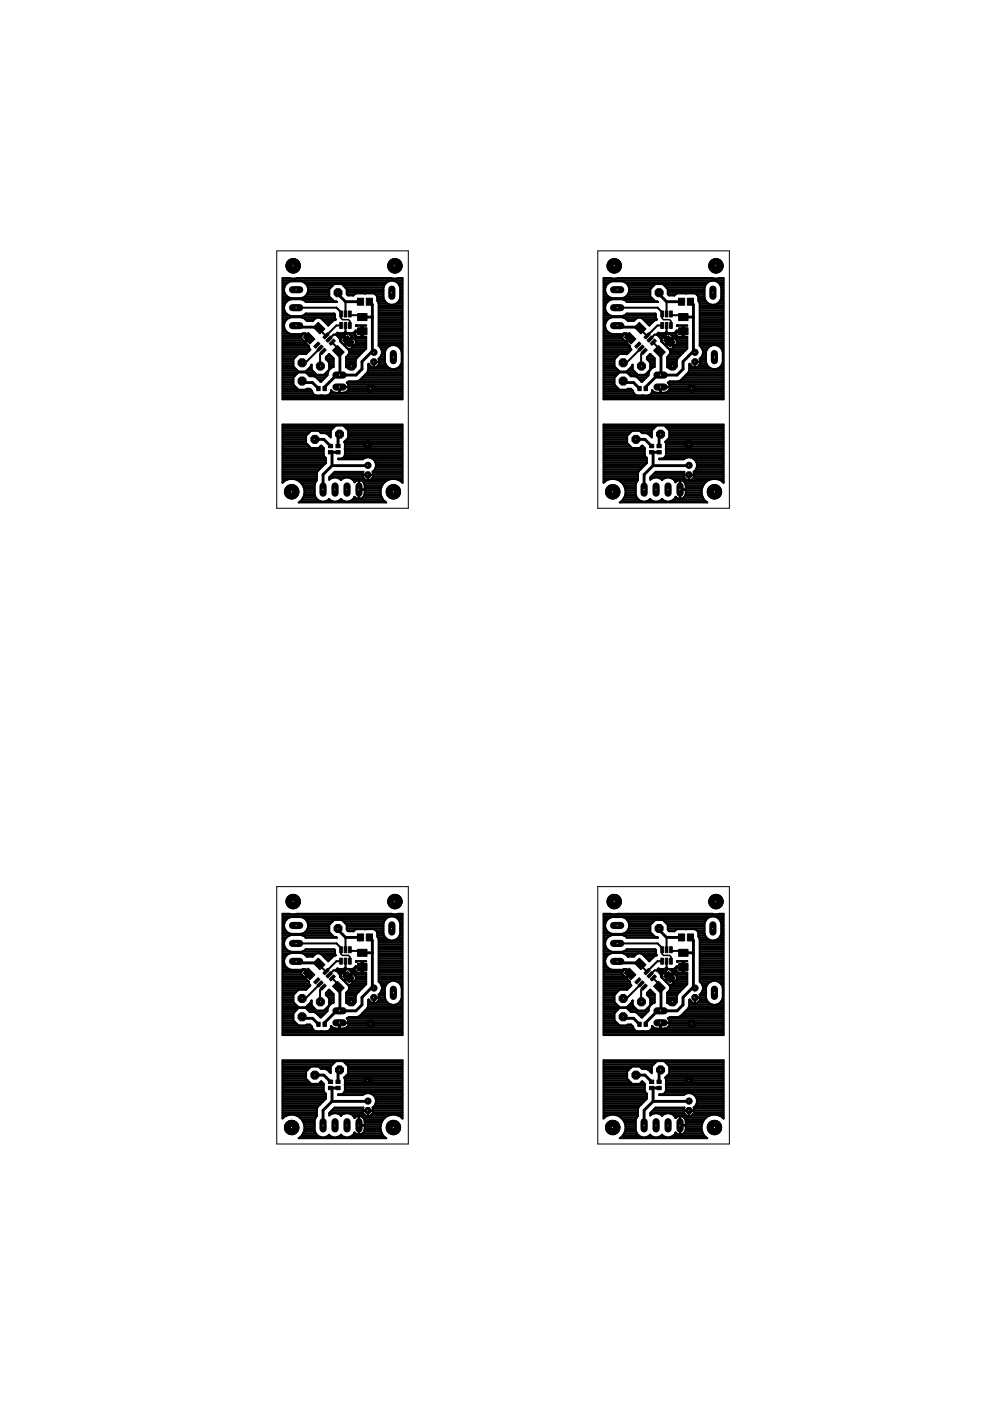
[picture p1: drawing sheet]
<svg xmlns="http://www.w3.org/2000/svg" width="210mm" height="297mm" viewBox="0 0 210 297" stroke-linecap="round" stroke-linejoin="round" font-family="sans-serif">
<g fill="#000" stroke="#000" stroke-width=".21">
<path d="M143.8 198h1.4v1.5h-1.4zM145.7 198h1.3v1.5h-1.3zM132.4 206.3l1-1 1.4 1.4-1 1zM134.6 208.2l.9-.9 .4 .4-.9 .9zM134.5 204.2l1.1-1.1 1.4 1.4-1.1 1.1zM136.2 207.9l.4 .4-1 1-.3-.4zM135.2 216.7h.8v.9h-.8zM135.9 209.5l.9-.9 .4 .4-.9 1zM137.5 205.3l.4 .4-1 1-.4-.4zM136.5 216.7h.8v.9h-.8zM137.2 206.9l.9-.9 .4 .4-.9 .9zM137.9 207.6l.9-.9 .4 .4-1 .9z"/>
<path d="M139.6 208l1.5 1.4-1.1 1.1-1.4-1.4zM140.1 203.2h.6v1.2h-.6zM140.1 200.7h.6v1.3h-.6zM141.1 203.2h.5v1.2h-.5zM141.1 200.7h.5v1.3h-.5zM140.7 207l1.1-1.1 1.4 1.4-1.1 1.1zM142 203.2h.5v1.2h-.5zM142 200.7h.5v1.3h-.5zM143.9 201.3h2v1.5h-2zM143.9 204.3h2v1.5h-2zM137.7 229h.9v.7h-.9zM137.7 230.3h.9v.7h-.9z"/>
<path d="M139.3 229h.9v.7h-.9zM139.3 230.3h.9v.7h-.9z"/>
<circle cx="147.3" cy="211.5" r=".71"/>
</g>
<path d="M139.7 197.2l1.6 1.6h3.2M146.4 198.8l.6 .6v9.8l.3 .3-.2-.3-2.3 2.3v1.5l-1.2 1.3h-4.2l-2.5 2.5v.4M130.9 203.8l.3 .4h4.3l.2 .4M132.1 215.6l.3 .3h1.9l1.3 1.3M139.8 208.7v.6l.3 .3v4.7M144.9 201.6v.4h2.1M134.8 227.9h1.9l1.5 1.5M138.2 230.7h1.5M138.5 233.5l-1.9 1.9v3.2M138.5 230.7v2.8M140.1 226.8l-.4 .4v2.2M146.1 233.4l-7.6 .1" fill="none" stroke="#000" stroke-width=".61"/>
<g fill="none" stroke="#000" stroke-width=".42">
<path d="M128 193.7l1.9 .2 1.1-.2h20l.4 .2 2-.2v25.8h-25.4zM128 195h.8M128 198h10.3M128 199.9h.3M128 199.5h.4M128 199.1h.5M128 198.8h.9M128 198.4h1.5M128 197.6h1M128 197.3h.6M128 196.9h.4M128 196.5h.3"/>
<path d="M128 196.1h.3M128 195.7h.4M128 195.4h.5M128 194.6h1.3M128 194.2h25.4M128 193.9h25.4M128.6 197.2a1.82 1.82 0 0 1 1.2-2.8h2.2a1.83 1.83 0 0 1 1.1 2.8M128.6 197.2l.5 .5 .7 .3M132.2 198.4h6.4M132.4 194.6h17.7M132.7 197.6h5.2M132.8 198.8h6.6"/>
<path d="M132.9 195h16.8M133.1 197.3h4.8M133.1 197.2l-.5 .5-.6 .3M133.2 195.4h5.4M133.3 196.9h4.6M133.3 195.7h4.9M133.4 196.5h4.5M133.4 196.1h4.5M137.9 197.6l1.1 1.1 .5 .1h-6.6l-.3-.3-.6-.3h-2.2a1.81 1.81 0 0 0-1.5 1.8 1.81 1.81 0 0 0 1.5 1.8h2.2l.9-.5h6l.2 .1 .1 1.1M139 195l-1.1 1.1v1.5M139.7 196.8v.4M140.5 195l1.1 1.1v1.1l.3 .2h1.1"/>
<path d="M140.9 195.4h8.6M141.2 195.7h8.2M141.3 198.8v2.6M141.6 196.9h7.8M141.6 196.5h7.8M141.6 196.1h7.8M141.7 197.3h1.5M143 197.4v.1M143 197.4l.6-.4h3.7l.3 .1a1.67 1.67 0 0 1 .5 1.5l.3 .5v9M147.7 197.3h1.7M148 197.6h1.4M148.1 198h1.3"/>
<path d="M148.1 198.4h1.4M148.2 198.8h1.6M148.3 199.1h1.8M148.4 199.9h5M148.4 199.5h5M149.4 198a1.83 1.83 0 0 0 2.8 1.1M149.4 195.7v2.3M149.4 195.7a1.81 1.81 0 0 1 1.8-1.4 1.81 1.81 0 0 1 1.7 1.4M152.2 199.1h1.2M152.2 194.6h1.2M152.5 198.8h.9M152.6 195h.8"/>
<path d="M152.8 198.4h.6M152.8 195.4h.6M152.9 195.7v2.3M152.9 198l-.2 .6-.5 .5M152.9 198h.5M152.9 197.6h.5M152.9 197.3h.5M152.9 196.9h.5M152.9 196.5h.5M152.9 196.1h.5M152.9 195.7h.5M128 213h2.8"/>
<path d="M128 206.2h3.9M128 208.9h5.8M128 211.5h2.3M128 215.6h2.3M128 213.7h6.7M128 202.9h.6M128 202.1h1.6M128 219.3h25.4M128 219h25.4M128 218.6h7M128 218.2h6.4M128 217.8h6.2"/>
<path d="M128 217.5h6M128 217.1h3M128 216.7h2.6M128 216.3h2.3M128 216h2.3M128 215.2h2.3M128 214.8h2.3M128 214.5h2.6M128 214.1h3M128 213.3h3.1M128 212.6h2.4M128 212.2h2.3"/>
<path d="M128 211.9h2.3M128 211.1h2.3M128 210.7h2.5M128 210.4h2.9M128 210h3.2M128 209.6h5.2M128 209.2h5.6M128 208.5h5.6M128 208.1h5.5M128 207.7h5.1M128 207.3h5M128 207h4.4"/>
<path d="M128 206.6h4M128 205.9h4.2M128 205.5h1.4M128 205.1h.9M128 204.7h.5M128 204.4h.4M128 204h.3M128 203.6h.3M128 203.2h.4M128 202.5h.9M128 201.7h1.6M128 201.4h.9"/>
<path d="M128 201h.6M128 200.6h.4M128 200.2h.3M128.6 202.8a1.79 1.79 0 0 0 1.2 2.8h2.2l.8-.1 .8 .7M128.6 202.8l.5-.5 .7-.2h2.2l.6 .2 .5 .5M130.3 216.3l1.1 1.1h1.5l.2-.2h.7l.4 .5a.98 .98 0 0 0 .8 .9h2.5a1 1 0 0 0 .8-1.1l.7 .5 1 .1v-1.2h2v.2M130.3 214.8v1.5M130.9 200h8.5l1 1v.4M131.4 213.7l-1.1 1.1M131.9 206.2l.1 .4 .6 .6 .8-.7M131.9 206.2l.6-.6 .9 .9M132.1 202.1h7"/>
<path d="M132.1 201.7h7M132.3 205.5h.5M132.7 205.9h.5M132.8 202.5h1.9M132.8 201.4h6.2M132.9 207h.4M133.1 206.2h.5M133.1 202.8v.1M133.1 213.3h1.2M133.2 206.6h.3M133.3 214.1h1.8M133.4 206.5l.2 .2-.7 .8 .6 .6"/>
<path d="M133.5 213h.7M133.5 208.1l.4 .8-1 1-1.5-.1-1.1 1.1v1.6l1.1 1.1h1.5l1.1-1.1 .2-.4v1.1l1 1h1.6l1.1-1v-1.6l-.7-.7v-.4l.7-.7 .9 1v1.8a1.71 1.71 0 0 0-1.3 1.8l-1.3 1.3h-.2a2.11 2.11 0 0 0-2.2-1.1l-.9-.9M133.6 206.2l-.2 .3M133.6 214.5h3.8M133.9 212.6h.3M134 212.2h.2M135.1 214.8h1.9M135.3 202.1l-.9 .7h-1.3M135.5 215.2h1.2M135.7 202.1l.4 .2 1.6 1.5 1-1 .5-.3M135.9 215.6h.4M135.9 208.6l-3.1 3.1h-.7"/>
<path d="M136.3 202.5h2.9M136.6 209.3l-.7 .6 .1 2.5M136.7 202.9h1.9M136.9 214.1h.6M137.1 203.2h1.1M137.2 210.7h1.6M137.3 213.7h.3M137.3 211.1h1.5M137.3 210.4h1.1M137.5 203.6h.4M137.5 218.6h15.9M137.7 213.3h.1"/>
<path d="M137.7 211.5h1.1M137.7 210h.3M137.9 213h.2M137.9 212.6h.9M137.9 212.2h.9M137.9 211.9h.9M138.1 218.2h15.3M138.3 217.8h.3M138.5 207.3l1.3 1.4M139.2 202.5h.1M139.4 205.9h1.8M139.4 205.5h2.2"/>
<path d="M139.8 206.2h1.5M140 217.8h.1M140 217.5h.1M140 217.1h.1M140.1 206.6h.3M140.2 207h.1M140.4 203.8h-1l-2.2 2.2-1.5-1.4M140.4 207.3h.1M140.8 207.7h.1M141.1 207.7h.5M141.1 208.1h.1M141.1 206.6h.5"/>
<path d="M141.3 203.8v1.3l-.6 .6h-1.9l-.9 1M141.5 211.5h2M141.5 212.6h1.9M141.5 212.2h2M141.5 211.9h2M141.5 211.1h2M141.5 210.7h2.2M141.5 207.3h.4M141.5 217.8h11.9M141.5 208.5h.1M141.5 207h.4M141.6 210.4h2.4"/>
<path d="M141.7 216h11.7M141.9 217.5h11.5M141.9 208.9h3.6M141.9 205.5h1.5M141.9 216.3h11.5M141.9 210h2.5M142 207.3h.4M142 217.1l-.1 .4M142 217.1h11.4M142 207h.3M142 216.7l-1.9 .1v1.3l1-.1 .8-.5M142 216.7h11.4"/>
<path d="M142.1 209.7l-.2 .3-.4 .5v2.2l.5 .3h1l.5-.5v-1.3l.6-.9M142.1 209.6h2.7M142.1 209.2h3.1M142.2 208.9l.7-.6-2.1-2.1-.5 .6v.5l.7 .6 1.7-1.7-.7-.7-.7-.3-.4 .2-1.3-.1-.4 .4 .8 .8 .2 .7 1.7 1.7 .2 .8M142.2 206.6h.5M142.3 201.4v.2h2.6M142.3 207.7h.4M142.3 205.9h1.1M142.6 206.2h3.1v2.5l-1.6 1.6M142.6 208.1h3.1M142.7 208.5h3M143.1 206.6h2.6"/>
<path d="M143.3 205.1h1.4M143.4 207.7h2.3M143.5 207h2.2M143.6 207.3h2.1M143.8 206.2l-.4-.2v-.8h1.7v1M143.9 215.6h9.5M144.1 210.3h.1M144.5 215.2h8.9M144.7 203.8v2.4M144.7 205.9h.4M144.7 205.5h.4M144.7 204.7h.4"/>
<path d="M144.7 204.4h.4M144.7 204h.4M144.9 214.8h8.5M145.1 203.8v1.1h-1.6l-.8 .5-1.1 .1-.6 .5 2.1 2.1 .4-.5 .1-.3-.7-.9-1.7 1.7 .8 .8M145.2 214.5h8.2M145.6 214.1h7.8M145.7 203.8l-2.1-.1v.2l.2-.1M145.7 203.8h.1M146 213.7h7.4M146.1 213.3h7.3M146.1 213h4.9M146.1 212.6h.8"/>
<path d="M146.1 212.2h.4M147.3 212.6h.1M147.3 212.2h.1M147.3 211.9h.1M147.8 212.6h2.5M148.2 212.2h1.7M148.4 206.2h5M148.4 208.1a1.7 1.7 0 0 1-.1 2.8l.2 .2M148.4 202.9h5M148.4 202.1h5M148.4 208.1h2.4M148.4 207.7h5"/>
<path d="M148.4 207.3h5M148.4 207h5M148.4 206.6h5M148.4 205.9h5M148.4 205.5h5M148.4 205.1h5M148.4 204.7h5M148.4 204.4h5M148.4 204h5M148.4 203.6h5M148.4 203.2h5M148.4 202.5h5"/>
<path d="M148.4 201.7h5M148.4 201.4h5M148.4 201h5M148.4 200.6h5M148.4 200.2h5M148.5 211.1v.9l-.7 .6h-.9l-.7-.7-.1 1.4a5.7 5.7 0 0 1-2.3 2.3h-1.8l-.4 .3 .4 .8M148.5 211.9h1.3M148.5 211.1h1.2M148.5 210.7h1.2M148.7 208.5h1.5M148.8 210.4h.9M148.9 208.9h1"/>
<path d="M148.9 210h.8M149 209.6h.7M149 209.2h.8M149.7 211.5h-2.4v1.1M150 212.3a1.79 1.79 0 0 0 3 0M150 212.3l-.3-.7v-2.2a1.81 1.81 0 0 1 1.8-1.5 1.81 1.81 0 0 1 1.7 1.5v2.2l-.2 .7M152 213h1.4M152.2 208.1h1.2M152.7 212.6h.7M152.7 208.5h.7M153 212.2h.4M153 208.9h.4"/>
<path d="M153.2 211.9h.2M153.2 209.2h.2M153.2 211.5h.2M153.2 211.1h.2M153.2 210.7h.2M153.2 210.4h.2M153.2 210h.2M153.2 209.6h.2M128 224.8h25.4v12.4a2.72 2.72 0 0 0-4 .1 2.72 2.72 0 0 0 .6 4h-18.6a2.72 2.72 0 0 0 .6-4 2.72 2.72 0 0 0-4-.1zM128 225h25.4M128 236.6h.8M128 229.8h8.7"/>
<path d="M128 236.9h.2M128 236.2h7.3M128 235.8h7.3M128 235.4h7.3M128 235.1h7.3M128 234.7h7.4M128 234.3h7.8M128 233.9h8.2M128 233.6h8.5M128 233.2h8.9M128 232.8h9.2M128 232.4h9.2"/>
<path d="M128 232.1h9.2M128 231.7h8.9M128 231.3h8.7M128 230.9h8.7M128 230.6h8.7M128 230.2h8.7M128 229.4h5.7M128 229.1h5.3M128 228.7h5M128 228.3h5M128 227.9h5M128 227.6h5"/>
<path d="M128 227.2h5M128 226.8h5.3M128 226.4h5.7M128 226.1h10.2M128 225.7h10.6M128 225.3h11M131 236.6h4.3M131.6 236.9h3.4M132 237.3h2.9M132.2 237.7h2.6M132.5 238.1h2.3M132.5 239.9h2.4"/>
<path d="M132.5 238.4h2.3M132.6 239.6h2.2M132.6 239.2h2.2M132.6 238.8h2.2M133 227.2v1.5M133 227.2l1-1.1h1.6l.5 .5h.9l.9 .6M133 228.7l1 1.1M135.6 229.8l.5-.5 .6 .5v1.4l.5 .7v1.1l-1.8 1.7-.1 .4v1.5l-.5 .9v2.2l.3 .6M135.9 226.4h2.3M136 229.4h.4M137.5 226.8h.7M137.9 227.2h.3"/>
<path d="M137.9 236.2h.5M138 235.8h7M138.2 226.1v1.4l-.3-.3M138.4 235.4h6.6M138.8 235.1h6.2M139.3 225l-1.1 1.1M139.8 232.1h5.3M139.8 236.2h1.1M140.4 236.6h.1M140.4 236.6a1.72 1.72 0 0 0-2.5-.1v-.5l1.1-1.2h6.1l-.1 1.1 .6 .7M140.4 236.6a1.73 1.73 0 0 1 2.8 .4l.3-.2 .6-.2v1.9h1.3v-.8a1.23 1.23 0 0 0-1.2-1.1v4a1.18 1.18 0 0 0 1.2-1.2v-.8h-1.3v2l-.6-.2-.3-.3v.2M140.8 225l1.1 1.1"/>
<path d="M140.9 231.7h12.5M141.1 228.5h.1M141.1 228.5l.1 .3v2.4a1.11 1.11 0 0 1-1.4 .8v.2h5.2a1.69 1.69 0 0 1 2.4 .2 1.69 1.69 0 0 1-.4 2.4l.2 .2v.9l-.7 .7M141.2 231.3h12.2M141.2 228.7h12.2M141.2 225.3h12.2M141.2 229.8h12.2M141.2 230.9h12.2M141.2 230.6h12.2M141.2 230.2h12.2M141.2 229.4h12.2M141.2 229.1h12.2"/>
<path d="M141.2 228.3h12.2M141.5 225.7h11.9M141.6 227.9h11.8M141.9 226.1v1.5M141.9 227.6l-.8 .9M141.9 227.6h11.5M141.9 227.2h11.5M141.9 226.8h11.5M141.9 226.4h11.5M141.9 226.1h11.5M142.3 236.2h2.9M142.9 236.6h7.5"/>
<path d="M143.2 236.9h.1M144.1 239.9h.1M144.1 239.6h.1M144.1 239.2h.1M144.1 238.8h.1M144.1 238.4h.1M144.1 238.1h.1M144.1 237.7h.1M144.1 237.3h.1M144.1 236.9h.1M145 235.5h2.2M145 236.9h4.8"/>
<path d="M145.2 239.9h3.7M145.3 237.3h4.1M145.4 239.6h3.4M145.4 239.2h3.4M145.4 238.8h3.4M145.4 238.4h3.4M145.4 238.1h3.5M145.4 237.7h3.7M146.1 235.5v1.1M146.1 236.2h.1M146.1 235.8h.1M146.9 236.2h6.5"/>
<path d="M147.1 232.1h6.3M147.2 235.8h6.2M147.2 235.4h6.2M147.2 235.1h6.2M147.2 234.7h6.2M147.4 232.4h6M147.5 234.3h5.9M147.6 232.8h5.8M147.7 233.9h5.7M147.8 233.6h5.6M147.8 233.2h5.6M152.6 236.6h.8"/>
<path d="M153.2 236.9h.2M131.8 241h4.2M132.1 240.7h3.3M132.3 240.3h2.7M135.1 240.3a1.74 1.74 0 0 0 2.7 .3 1.66 1.66 0 0 0 2.6 0 1.72 1.72 0 0 0 2.8-.3M137.1 241h1.5M137.8 240.7h.1M139.6 241h1.5M140.3 240.7h.2M142.2 241h7.4M142.8 240.7h6.5M143.2 240.3h.2"/>
<path d="M144.1 240.3h.1M144.9 240.3h4.2"/>
</g>
<path d="M140.4 201.4v.9l.3 .3h1.3l.3 .3v.9" fill="none" stroke="#000" stroke-width=".32"/>
<circle cx="147.4" cy="211.5" r=".4" fill="#fff" stroke="#000" stroke-width=".21"/>
<circle cx="147.4" cy="209.5" r=".66" fill="#000" stroke="#000" stroke-width=".21"/>
<circle cx="147.4" cy="209.5" r=".4" fill="#fff" stroke="#000" stroke-width=".21"/>
<circle cx="146.1" cy="235.5" r=".71" fill="#000" stroke="#000" stroke-width=".21"/>
<circle cx="146.1" cy="235.5" r=".4" fill="#fff" stroke="#000" stroke-width=".21"/>
<circle cx="146.1" cy="233.4" r=".66" fill="#000" stroke="#000" stroke-width=".21"/>
<circle cx="146.1" cy="233.4" r=".4" fill="#fff" stroke="#000" stroke-width=".21"/>
<path d="M144.2 237.8v1.6" fill="none" stroke="#000" stroke-width="1.5"/>
<circle cx="144.2" cy="238.6" r=".51" fill="#fff" stroke="#000" stroke-width=".21"/>
<path d="M141.6 237.8v1.6" fill="none" stroke="#000" stroke-width="1.5"/>
<circle cx="141.7" cy="238.6" r=".51" fill="#fff" stroke="#000" stroke-width=".21"/>
<path d="M139.1 237.8v1.6" fill="none" stroke="#000" stroke-width="1.5"/>
<circle cx="139.1" cy="238.6" r=".51" fill="#fff" stroke="#000" stroke-width=".21"/>
<path d="M136.6 237.8v1.6" fill="none" stroke="#000" stroke-width="1.5"/>
<circle cx="136.6" cy="238.6" r=".51" fill="#fff" stroke="#000" stroke-width=".21"/>
<path d="M139.3 214.3h1.5" fill="none" stroke="#000" stroke-width="1.5"/>
<circle cx="140.1" cy="214.3" r=".51" fill="#fff" stroke="#000" stroke-width=".21"/>
<path d="M139.3 216.9h1.5" fill="none" stroke="#000" stroke-width="1.5"/>
<circle cx="140.1" cy="216.9" r=".51" fill="#fff" stroke="#000" stroke-width=".21"/>
<path d="M130.1 196.2h1.5" fill="none" stroke="#000" stroke-width="1.5"/>
<circle cx="130.9" cy="196.2" r=".51" fill="#fff" stroke="#000" stroke-width=".21"/>
<path d="M151.5 209.7v1.6" fill="none" stroke="#000" stroke-width="1.5"/>
<circle cx="151.5" cy="210.5" r=".51" fill="#fff" stroke="#000" stroke-width=".21"/>
<path d="M130.1 203.8h1.5" fill="none" stroke="#000" stroke-width="1.5"/>
<circle cx="130.9" cy="203.8" r=".51" fill="#fff" stroke="#000" stroke-width=".21"/>
<path d="M130.1 200h1.5" fill="none" stroke="#000" stroke-width="1.5"/>
<circle cx="130.9" cy="200" r=".51" fill="#fff" stroke="#000" stroke-width=".21"/>
<path d="M151.2 196.1v1.5" fill="none" stroke="#000" stroke-width="1.5"/>
<circle cx="151.2" cy="196.8" r=".51" fill="#fff" stroke="#000" stroke-width=".21"/>
<circle cx="140.1" cy="226.8" r=".92" fill="#000" stroke="#000" stroke-width=".21"/>
<circle cx="140.1" cy="226.8" r=".3" fill="#fff" stroke="#000" stroke-width=".21"/>
<circle cx="146.1" cy="229.1" r=".92" fill="#000" stroke="#000" stroke-width=".21"/>
<circle cx="146.1" cy="229.1" r=".3" fill="#fff" stroke="#000" stroke-width=".21"/>
<circle cx="136" cy="212.4" r=".92" fill="#000" stroke="#000" stroke-width=".21"/>
<circle cx="136" cy="212.4" r=".3" fill="#fff" stroke="#000" stroke-width=".21"/>
<circle cx="146.6" cy="217.1" r=".92" fill="#000" stroke="#000" stroke-width=".21"/>
<circle cx="146.7" cy="217.1" r=".3" fill="#fff" stroke="#000" stroke-width=".21"/>
<circle cx="142.6" cy="212.4" r=".92" fill="#000" stroke="#000" stroke-width=".21"/>
<circle cx="142.6" cy="212.4" r=".3" fill="#fff" stroke="#000" stroke-width=".21"/>
<circle cx="134.8" cy="227.9" r=".92" fill="#000" stroke="#000" stroke-width=".21"/>
<circle cx="134.9" cy="227.9" r=".3" fill="#fff" stroke="#000" stroke-width=".21"/>
<circle cx="132.1" cy="215.6" r=".92" fill="#000" stroke="#000" stroke-width=".21"/>
<circle cx="132.1" cy="215.6" r=".3" fill="#fff" stroke="#000" stroke-width=".21"/>
<circle cx="132.1" cy="211.7" r=".92" fill="#000" stroke="#000" stroke-width=".21"/>
<circle cx="132.1" cy="211.7" r=".3" fill="#fff" stroke="#000" stroke-width=".21"/>
<circle cx="139.7" cy="196.8" r=".92" fill="#000" stroke="#000" stroke-width=".21"/>
<circle cx="139.8" cy="196.8" r=".3" fill="#fff" stroke="#000" stroke-width=".21"/>
<g fill="none" stroke="#000" stroke-width=".21">
<path d="M126.7 188h27.9v54.5h-27.9z"/>
<circle cx="151.5" cy="239.1" r="1.5"/>
</g>
<circle cx="151.5" cy="239.1" r="1.5" fill="#fff" stroke="#000" stroke-width=".21"/>
<circle cx="129.9" cy="239.1" r="1.5" fill="none" stroke="#000" stroke-width=".21"/>
<circle cx="129.9" cy="239.1" r="1.5" fill="#fff" stroke="#000" stroke-width=".21"/>
<circle cx="130.2" cy="191.2" r="1.5" fill="none" stroke="#000" stroke-width=".21"/>
<circle cx="130.2" cy="191.2" r="1.5" fill="#fff" stroke="#000" stroke-width=".21"/>
<circle cx="151.8" cy="191.2" r="1.5" fill="none" stroke="#000" stroke-width=".21"/>
<circle cx="151.8" cy="191.2" r="1.5" fill="#fff" stroke="#000" stroke-width=".21"/>
<g fill="#000" stroke="#000" stroke-width=".21">
<path d="M130.5 195.8a.56 .56 0 0 1 .9 .4h-.3a.22 .22 0 0 1-.3 .2 .22 .22 0 0 1-.1-.3 .22 .22 0 0 1 .4 0l.3 .1a.56 .56 0 0 1-.8 .5 .56 .56 0 0 1-.1-.9z" fill-rule="evenodd"/>
<path d="M129.1 190.1a1.53 1.53 0 0 1 1.7-.4 1.53 1.53 0 0 1 1 1.5h-1.3a.22 .22 0 0 1-.3 .2 .22 .22 0 0 1-.1-.4 .22 .22 0 0 1 .3 .1l1.4 .1a1.54 1.54 0 0 1-2.1 1.4 1.54 1.54 0 0 1-.6-2.5z" fill-rule="evenodd"/>
<path d="M139.4 196.7a.34 .34 0 0 1 .4-.2 .34 .34 0 0 1 .3 .3l-.2 .2a.22 .22 0 0 1-.3 .1 .22 .22 0 0 1-.1-.4 .22 .22 0 0 1 .3 0l.3 .1a.34 .34 0 0 1-.5 .4 .34 .34 0 0 1-.2-.5z" fill-rule="evenodd"/>
<path d="M150.8 196.4a.55 .55 0 0 1 .6 0 .55 .55 0 0 1 .3 .4h-.3a.22 .22 0 0 1-.3 .3 .22 .22 0 0 1-.1-.4 .22 .22 0 0 1 .4 .1h.3a.55 .55 0 0 1-.8 .6 .55 .55 0 0 1-.1-1z" fill-rule="evenodd"/>
<path d="M150.7 190.1a1.53 1.53 0 0 1 1.7-.4 1.53 1.53 0 0 1 .9 1.5h-1.3a.22 .22 0 0 1-.3 .2 .22 .22 0 0 1-.1-.4 .22 .22 0 0 1 .4 .1l1.3 .1a1.54 1.54 0 0 1-2.1 1.4 1.54 1.54 0 0 1-.5-2.5z" fill-rule="evenodd"/>
<path d="M130.5 203.4a.55 .55 0 0 1 .6-.1 .55 .55 0 0 1 .3 .5h-.3a.22 .22 0 0 1-.3 .3 .22 .22 0 0 1-.1-.4 .22 .22 0 0 1 .4 .1h.3a.56 .56 0 0 1-.8 .6 .56 .56 0 0 1-.1-1z" fill-rule="evenodd"/>
<path d="M130.5 199.6a.56 .56 0 0 1 .9 .4h-.3a.22 .22 0 0 1-.3 .2 .22 .22 0 0 1-.1-.3 .22 .22 0 0 1 .4 0l.3 .1a.56 .56 0 0 1-.8 .5 .56 .56 0 0 1-.1-.9z" fill-rule="evenodd"/>
<path d="M132 215.3a.36 .36 0 0 1 .5 .3h-.1a.22 .22 0 0 1-.3 .2 .22 .22 0 0 1-.2-.3 .22 .22 0 0 1 .4 0l.2 .1a.35 .35 0 0 1-.6 .3 .35 .35 0 0 1 .1-.6z" fill-rule="evenodd"/>
<path d="M131.8 211.5a.35 .35 0 0 1 .4-.1 .35 .35 0 0 1 .3 .3h-.1a.22 .22 0 0 1-.3 .2 .22 .22 0 0 1-.2-.2 .22 .22 0 0 1 .3-.2l.3 .2a.35 .35 0 0 1-.5 .3 .35 .35 0 0 1-.2-.5z" fill-rule="evenodd"/>
<path d="M135.7 212.2a.35 .35 0 0 1 .4-.1 .35 .35 0 0 1 .3 .3h-.2a.22 .22 0 0 1-.2 .2 .22 .22 0 0 1-.2-.2 .22 .22 0 0 1 .3-.2l.3 .2a.35 .35 0 0 1-.5 .3 .35 .35 0 0 1-.2-.5z" fill-rule="evenodd"/>
<path d="M139.7 213.9a.56 .56 0 0 1 .6-.1 .56 .56 0 0 1 .3 .5h-.3a.22 .22 0 0 1-.3 .2 .22 .22 0 0 1-.1-.4 .22 .22 0 0 1 .4 .1l.3 .1a.56 .56 0 0 1-.8 .5 .56 .56 0 0 1-.1-.9z" fill-rule="evenodd"/>
<path d="M139.7 216.4a.56 .56 0 0 1 .6-.1 .56 .56 0 0 1 .3 .6h-.3a.22 .22 0 0 1-.3 .1 .22 .22 0 0 1-.1-.3 .22 .22 0 0 1 .4 0l.3 .2a.56 .56 0 0 1-.8 .4 .56 .56 0 0 1-.1-.9z" fill-rule="evenodd"/>
<path d="M142.3 212.2l.1-.1a.35 .35 0 0 1 .5 .3h-.1a.22 .22 0 0 1-.3 .2 .22 .22 0 0 1-.1-.3 .22 .22 0 0 1 .3-.1l.2 .2a.35 .35 0 0 1-.4 .3 .35 .35 0 0 1-.2-.5z" fill-rule="evenodd"/>
<path d="M146.3 216.9a.35 .35 0 0 1 .4-.1 .35 .35 0 0 1 .3 .3h-.1a.22 .22 0 0 1-.3 .2 .22 .22 0 0 1-.2-.3 .22 .22 0 0 1 .4-.1l.2 .2a.35 .35 0 0 1-.4 .3 .35 .35 0 0 1-.3-.5z" fill-rule="evenodd"/>
<path d="M147 209.2a.46 .46 0 0 1 .5-.1 .46 .46 0 0 1 .3 .4h-.2a.23 .23 0 0 1-.3 .2 .23 .23 0 0 1-.1-.4 .23 .23 0 0 1 .4 .1l.2 .1a.46 .46 0 0 1-.6 .4 .46 .46 0 0 1-.2-.7z" fill-rule="evenodd"/>
<path d="M147 211.2a.46 .46 0 0 1 .5-.1 .46 .46 0 0 1 .3 .4h-.2a.23 .23 0 0 1-.3 .2 .23 .23 0 0 1-.1-.3 .23 .23 0 0 1 .4 0l.2 .1a.46 .46 0 0 1-.6 .4 .46 .46 0 0 1-.2-.7z" fill-rule="evenodd"/>
<path d="M151.1 210.1a.56 .56 0 0 1 .6-.1 .56 .56 0 0 1 .3 .5h-.3a.23 .23 0 0 1-.3 .2 .23 .23 0 0 1-.1-.4 .23 .23 0 0 1 .4 .1l.3 .1a.56 .56 0 0 1-.8 .5 .56 .56 0 0 1-.1-.9z" fill-rule="evenodd"/>
<path d="M128.8 238a1.54 1.54 0 0 1 1.7-.4 1.54 1.54 0 0 1 .9 1.5h-1.3a.22 .22 0 0 1-.2 .2 .22 .22 0 0 1-.2-.3 .22 .22 0 0 1 .4 0l1.3 .1a1.54 1.54 0 0 1-2.1 1.4 1.54 1.54 0 0 1-.5-2.5z" fill-rule="evenodd"/>
<path d="M134.5 227.8a.35 .35 0 0 1 .4-.2 .35 .35 0 0 1 .3 .3h-.2a.23 .23 0 0 1-.2 .3 .23 .23 0 0 1-.2-.3 .23 .23 0 0 1 .3-.1l.3 .1a.35 .35 0 0 1-.5 .4 .35 .35 0 0 1-.2-.5z" fill-rule="evenodd"/>
<path d="M136.2 238.1a.55 .55 0 0 1 .6 0 .55 .55 0 0 1 .3 .5h-.3a.23 .23 0 0 1-.3 .2 .23 .23 0 0 1-.1-.4 .23 .23 0 0 1 .4 .1l.3 .1a.55 .55 0 0 1-.8 .5 .55 .55 0 0 1-.1-1z" fill-rule="evenodd"/>
<path d="M138.7 238.1a.56 .56 0 0 1 .6 0 .56 .56 0 0 1 .4 .5h-.4a.22 .22 0 0 1-.3 .2 .22 .22 0 0 1-.1-.4 .22 .22 0 0 1 .4 .1l.4 .1a.56 .56 0 0 1-.8 .5 .56 .56 0 0 1-.2-1z" fill-rule="evenodd"/>
<path d="M139.7 226.7a.35 .35 0 0 1 .4-.2 .35 .35 0 0 1 .3 .3h-.1a.22 .22 0 0 1-.4 .2 .22 .22 0 0 1 0-.3l.5 .1a.35 .35 0 0 1-.4 .4 .35 .35 0 0 1-.3-.5z" fill-rule="evenodd"/>
<path d="M141.3 238.1a.56 .56 0 0 1 .6 0 .56 .56 0 0 1 .3 .5h-.3a.22 .22 0 0 1-.4 .2 .22 .22 0 0 1 0-.4 .22 .22 0 0 1 .3 .1l.4 .1a.56 .56 0 0 1-.8 .5 .56 .56 0 0 1-.1-1z" fill-rule="evenodd"/>
<path d="M143.8 238.1a.56 .56 0 0 1 .6 0 .56 .56 0 0 1 .3 .5h-.3a.22 .22 0 0 1-.3 .2 .22 .22 0 0 1-.1-.4 .22 .22 0 0 1 .4 .1l.3 .1a.56 .56 0 0 1-.8 .5 .56 .56 0 0 1-.1-1z" fill-rule="evenodd"/>
<path d="M145.8 228.9l.1-.1a.35 .35 0 0 1 .5 .3h-.1a.22 .22 0 0 1-.3 .2 .22 .22 0 0 1-.1-.3 .22 .22 0 0 1 .3-.1l.2 .2a.35 .35 0 0 1-.4 .3 .35 .35 0 0 1-.2-.5z" fill-rule="evenodd"/>
<path d="M145.7 233.1a.46 .46 0 0 1 .5-.1 .46 .46 0 0 1 .3 .4h-.2a.23 .23 0 0 1-.3 .2 .23 .23 0 0 1-.1-.3 .23 .23 0 0 1 .4 0l.2 .1a.46 .46 0 0 1-.6 .5 .46 .46 0 0 1-.2-.8z" fill-rule="evenodd"/>
<path d="M145.7 235.2a.46 .46 0 0 1 .5-.2 .46 .46 0 0 1 .3 .5h-.2a.23 .23 0 0 1-.3 .2 .23 .23 0 0 1-.1-.4 .23 .23 0 0 1 .4 .1l.2 .1a.46 .46 0 0 1-.6 .4 .46 .46 0 0 1-.2-.7z" fill-rule="evenodd"/>
<path d="M150.3 238a1.54 1.54 0 0 1 1.7-.4 1.54 1.54 0 0 1 1 1.5h-1.3a.22 .22 0 0 1-.3 .2 .22 .22 0 0 1-.1-.3 .22 .22 0 0 1 .4 0l1.3 .1a1.54 1.54 0 0 1-2.1 1.4 1.54 1.54 0 0 1-.6-2.5z" fill-rule="evenodd"/>
</g>
<g fill="#000" stroke="#000" stroke-width=".21">
<path d="M75.8 198h1.3v1.5h-1.3zM77.7 198h1.3v1.5h-1.3zM64.3 206.3l1.1-1 1.4 1.4-1.1 1zM66.5 208.2l1-.9 .3 .4-.9 .9zM66.4 204.2l1.1-1.1 1.4 1.4-1.1 1.1zM68.1 207.9l.4 .4-.9 1-.4-.4zM67.2 216.7h.7v.9h-.7zM67.8 209.5l1-.9 .4 .4-1 1zM69.4 205.3l.4 .4-.9 1-.4-.4zM68.5 216.7h.7v.9h-.7zM69.1 206.9l.9-.9 .4 .4-.9 .9zM69.8 207.6l.9-.9 .4 .4-.9 .9z"/>
<path d="M70.5 209.1l1.1-1.1 1.4 1.4-1.1 1.1zM72 203.2h.6v1.2h-.6zM72 200.7h.6v1.3h-.6zM73 203.2h.5v1.2h-.5zM73 200.7h.5v1.3h-.5zM73.7 205.9l1.4 1.4-1.1 1.1-1.4-1.4zM73.9 203.2h.6v1.2h-.6zM73.9 200.7h.6v1.3h-.6zM75.8 201.3h2v1.5h-2zM75.8 204.3h2v1.5h-2zM69.6 229h.9v.7h-.9zM69.6 230.3h.9v.7h-.9z"/>
<path d="M71.2 229h.9v.7h-.9zM71.2 230.3h.9v.7h-.9z"/>
<circle cx="79.3" cy="211.5" r=".71"/>
</g>
<path d="M71.7 197.2l1.6 1.6h3.1M78.3 198.8l.7 .6v9.8l.3 .3-.3-.3-2.2 2.3v1.5l-1.3 1.3h-4.1l-2.6 2.5v.4M62.8 203.8l.3 .4h4.3l.2 .4M64.1 215.6l.3 .3h1.9l1.2 1.3M71.8 208.7v.6l.3 .3-.1 4.7M76.8 201.6v.4h2.2M66.8 227.9h1.9l1.4 1.5M70.1 230.7h1.6M70.4 233.5l-1.9 1.9v3.2M70.4 230.7v2.8M72 226.8l-.3 .4v2.2M78 233.4l-7.6 .1" fill="none" stroke="#000" stroke-width=".61"/>
<g fill="none" stroke="#000" stroke-width=".42">
<path d="M59.9 193.7l1.9 .2 1.1-.2h20l.5 .2 1.9-.2v25.8h-25.4zM59.9 195h.8M59.9 198h10.3M59.9 199.9h.3M59.9 199.5h.4M59.9 199.1h.6M59.9 198.8h.9M59.9 198.4h1.5M59.9 197.6h1M59.9 197.3h.6M59.9 196.9h.5M59.9 196.5h.3"/>
<path d="M59.9 196.1h.3M59.9 195.7h.4M59.9 195.4h.6M59.9 194.6h1.3M59.9 194.2h25.4M59.9 193.9h25.4M60.5 197.2a1.82 1.82 0 0 1 1.2-2.8h2.2a1.83 1.83 0 0 1 1.1 2.8M60.5 197.2l.5 .5 .7 .3M64.2 198.4h6.4M64.3 194.6h17.7M64.7 197.6h5.1M64.8 198.8h6.6"/>
<path d="M64.8 195h16.9M65 197.3h4.8M65 197.2l-.4 .5-.7 .3M65.1 195.4h5.4M65.2 196.9h4.6M65.3 195.7h4.8M65.3 196.5h4.5M65.3 196.1h4.5M69.8 197.6l1.1 1.1 .5 .1h-6.6l-.2-.3-.7-.3h-2.2a1.81 1.81 0 0 0-1.5 1.8 1.81 1.81 0 0 0 1.5 1.8h2.2l.9-.5h6l.2 .1 .1 1.1M70.9 195l-1.1 1.1v1.5M71.7 196.8v.4M72.4 195l1.1 1.1v1.1l.3 .2h1.1"/>
<path d="M72.8 195.4h8.6M73.2 195.7h8.1M73.3 198.8v2.6M73.5 196.9h7.8M73.5 196.5h7.8M73.5 196.1h7.8M73.6 197.3h1.5M74.9 197.4v.1M74.9 197.4l.7-.4h3.6l.3 .1a1.67 1.67 0 0 1 .6 1.5l.2 .5v9M79.7 197.3h1.6M79.9 197.6h1.4M80 198h1.3"/>
<path d="M80 198.4h1.5M80.1 198.8h1.6M80.3 199.1h1.8M80.3 199.9h5M80.3 199.5h5M81.3 198a1.83 1.83 0 0 0 2.8 1.1M81.3 195.7v2.3M81.3 195.7a1.81 1.81 0 0 1 1.8-1.4 1.81 1.81 0 0 1 1.8 1.4M84.1 199.1h1.2M84.1 194.6h1.2M84.5 198.8h.8M84.5 195h.8"/>
<path d="M84.7 198.4h.6M84.7 195.4h.6M84.9 195.7v2.3M84.9 198l-.3 .6-.5 .5M84.9 198h.4M84.9 197.6h.4M84.9 197.3h.4M84.9 196.9h.4M84.9 196.5h.4M84.9 196.1h.4M84.9 195.7h.4M59.9 213h2.8"/>
<path d="M59.9 206.2h3.9M59.9 208.9h5.8M59.9 211.5h2.3M59.9 215.6h2.3M59.9 213.7h6.7M59.9 202.9h.6M59.9 202.1h1.6M59.9 219.3h25.4M59.9 219h25.4M59.9 218.6h7M59.9 218.2h6.4M59.9 217.8h6.3"/>
<path d="M59.9 217.5h6.1M59.9 217.1h3M59.9 216.7h2.7M59.9 216.3h2.3M59.9 216h2.3M59.9 215.2h2.3M59.9 214.8h2.3M59.9 214.5h2.6M59.9 214.1h3M59.9 213.3h3.2M59.9 212.6h2.4M59.9 212.2h2.3"/>
<path d="M59.9 211.9h2.3M59.9 211.1h2.3M59.9 210.7h2.5M59.9 210.4h2.9M59.9 210h3.3M59.9 209.6h5.2M59.9 209.2h5.6M59.9 208.5h5.6M59.9 208.1h5.6M59.9 207.7h5.2M59.9 207.3h5M59.9 207h4.4"/>
<path d="M59.9 206.6h4M59.9 205.9h4.2M59.9 205.5h1.5M59.9 205.1h.9M59.9 204.7h.6M59.9 204.4h.4M59.9 204h.3M59.9 203.6h.3M59.9 203.2h.4M59.9 202.5h1M59.9 201.7h1.6M59.9 201.4h1"/>
<path d="M59.9 201h.6M59.9 200.6h.4M59.9 200.2h.3M60.5 202.8a1.79 1.79 0 0 0 1.2 2.8h2.2l.9-.1 .7 .7M60.5 202.8l.5-.5 .7-.2h2.2l.7 .2 .4 .5M62.2 216.3l1.1 1.1h1.5l.2-.2h.7l.5 .5a.98 .98 0 0 0 .8 .9h2.4a1 1 0 0 0 .8-1.1l.7 .5 1 .1v-1.2h2.1l-.1 .2M62.2 214.8v1.5M62.8 200h8.6l.9 1v.4M63.3 213.7l-1.1 1.1M63.8 206.2l.6-.6 1.1 1.1-.7 .8 .7 .6 .3 .8-.9 1-1.6-.1-1.1 1.1v1.6l1.1 1.1h1.5l1.1-1.1 .2-.4v1.1l1.1 1h1.5l1.1-1v-1.6l-.7-.7v-.4l.7-.7 .9 1v1.8a1.71 1.71 0 0 0-1.3 1.8l-1.3 1.3h-.2a2.11 2.11 0 0 0-2.2-1.1l-.9-.9M63.8 206.2l.1 .4 .7 .6 .9-1M64 202.1h7"/>
<path d="M64.1 201.7h6.9M64.2 205.5h.6M64.7 205.9h.5M64.7 202.5h2M64.7 201.4h6.3M64.8 207h.5M65 206.2h.5M65 202.8l.1 .1M65 213.3h1.3M65.2 206.6h.2M65.2 214.1h1.8M65.4 213h.7"/>
<path d="M65.6 214.5h3.7M65.8 212.6h.3M66 212.2h.1M67.1 214.8h1.8M67.3 202.1l-1 .7h-1.3M67.5 215.2h1.1M67.7 202.1l.4 .2 1.5 1.5 1.1-1 .4-.3M67.8 215.6h.4M67.8 208.6l-3.1 3.1h-.6M68.3 202.5h2.8M68.5 209.3l-.6 .6v2.5M68.6 202.9h1.9"/>
<path d="M68.9 214.1h.5M69 203.2h1.2M69.1 210.7h1.6M69.2 213.7h.4M69.2 211.1h1.5M69.3 210.4h1M69.4 203.6h.4M69.5 218.6h15.8M69.6 213.3h.1M69.6 211.5h1.1M69.6 210h.4M69.8 213h.2"/>
<path d="M69.8 212.6h.9M69.8 212.2h.9M69.8 211.9h.9M70 218.2h15.3M70.2 217.8h.3M70.4 207.3l1.4 1.4M71.1 202.5h.1M71.3 205.9h1.8M71.4 205.5h2.2M71.7 206.2h1.5M71.9 217.8h.1M71.9 217.5h.1"/>
<path d="M71.9 217.1h.1M72 206.6h.3M72.1 207.2h.1M72.1 207h.1M72.2 207.2l1.7 1.7 .1 .8M72.3 203.8h-1l-2.2 2.2-1.5-1.4M72.3 207.3h.1M72.7 207.7h.1M73 207.7h.5M73.1 208.1h.1M73.1 206.6h.5M73.3 203.8v1.3l-.7 .6h-1.9l-.9 1"/>
<path d="M73.4 211.5h2M73.4 212.6h1.9M73.4 212.2h2M73.4 211.9h2M73.4 211.1h2.1M73.4 210.7h2.2M73.4 207.3h.4M73.4 217.8h11.9M73.4 208.5h.1M73.4 207h.4M73.5 210.4h2.5M73.6 216h11.7"/>
<path d="M73.7 205.4l-.4-.2-.5 .2-1.3-.1-.4 .4 .9 .8 .1 .7M73.7 205.5l.9 .7-1.7 1.7-.7-.9 .1-.3 .4-.5 2.1 2.1-.7 .6M73.8 208.8l.2 .1M73.8 217.5h11.5M73.8 208.9h3.7M73.8 205.5h1.6M73.9 216.3h11.4M73.9 210h2.4M73.9 207.3h.4M73.9 217.1l-.1 .4M73.9 217.1h11.4M73.9 207h.4"/>
<path d="M74 216.7l-2 .1v1.3l1-.1 .8-.5M74 216.7h11.3M74 209.7l-.1 .3-.5 .5v2.2l.5 .3M74 209.6h2.7M74 209.2h3.1M74.2 206.6h.5M74.2 201.4v.2h2.6M74.2 207.7h.5M74.3 205.9h1.1M74.5 206.2h3.1v2.5l-1.6 1.6M74.6 208.1h3M74.6 208.5h3"/>
<path d="M75 206.6h2.6M75.2 205.1h1.4M75.4 207.7h2.2M75.4 207h2.2M75.6 207.3h2M75.8 206.2l-.4-.2v-.8h1.6v1M75.8 215.6h9.5M76 210.3l-.6 .9v1.3l-.4 .5h-1.1M76 210.3h.1M76.4 215.2h8.9M76.6 203.8v2.4M76.6 205.9h.4"/>
<path d="M76.6 205.5h.4M76.6 204.7h.4M76.6 204.4h.4M76.6 204h.4M76.8 214.8h8.5M77 203.8v1.1h-1.6l-.7 .5-1.2 .1-.5 .5 2 2.1 .5-.5 .1-.3-.8-.9-1.7 1.7M77.2 214.5h8.1M77.6 214.1h7.7M77.6 203.8l-2.1-.1v.2l.3-.1M77.6 203.8h.1M77.9 213.7h7.4M78 213.3h7.3"/>
<path d="M78.1 213h4.8M78.1 212.6h.7M78.1 212.2h.3M79.3 212.6h.1M79.3 212.2h.1M79.3 211.9h.1M79.8 212.6h2.4M80.2 212.2h1.7M80.3 206.2h5M80.3 208.1a1.7 1.7 0 0 1-.1 2.8l.2 .2M80.3 202.9h5M80.3 202.1h5"/>
<path d="M80.3 208.1h2.4M80.3 207.7h5M80.3 207.3h5M80.3 207h5M80.3 206.6h5M80.3 205.9h5M80.3 205.5h5M80.3 205.1h5M80.3 204.7h5M80.3 204.4h5M80.3 204h5M80.3 203.6h5"/>
<path d="M80.3 203.2h5M80.3 202.5h5M80.3 201.7h5M80.3 201.4h5M80.3 201h5M80.3 200.6h5M80.3 200.2h5M80.4 211.1v.9l-.7 .6h-.9l-.6-.7-.1 1.4a5.7 5.7 0 0 1-2.4 2.3h-1.8l-.4 .3 .5 .8M80.4 211.9h1.3M80.4 211.1h1.2M80.4 210.7h1.2M80.6 208.5h1.5"/>
<path d="M80.7 210.4h.9M80.8 208.9h1.1M80.9 210h.7M81 209.6h.6M81 209.2h.7M81.6 211.5h-2.3v1.1M81.9 212.3a1.79 1.79 0 0 0 3 0M81.9 212.3l-.3-.7v-2.2a1.81 1.81 0 0 1 1.8-1.5 1.81 1.81 0 0 1 1.8 1.5v2.2l-.3 .7M83.9 213h1.4M84.1 208.1h1.2M84.6 212.6h.7M84.6 208.5h.7"/>
<path d="M84.9 212.2h.4M85 208.9h.3M85.1 211.9h.2M85.1 209.2h.2M85.2 211.5h.1M85.2 211.1h.1M85.2 210.7h.1M85.2 210.4h.1M85.2 210h.1M85.2 209.6h.1M59.9 224.8h25.4v12.4a2.72 2.72 0 0 0-4 .1 2.72 2.72 0 0 0 .6 4h-18.6a2.72 2.72 0 0 0 .7-4 2.72 2.72 0 0 0-4.1-.1zM59.9 225h25.4"/>
<path d="M59.9 236.6h.8M59.9 229.8h8.7M59.9 236.9h.2M59.9 236.2h7.3M59.9 235.8h7.3M59.9 235.4h7.3M59.9 235.1h7.3M59.9 234.7h7.5M59.9 234.3h7.8M59.9 233.9h8.2M59.9 233.6h8.6M59.9 233.2h9"/>
<path d="M59.9 232.8h9.2M59.9 232.4h9.2M59.9 232.1h9.2M59.9 231.7h9M59.9 231.3h8.8M59.9 230.9h8.7M59.9 230.6h8.7M59.9 230.2h8.7M59.9 229.4h5.7M59.9 229.1h5.4M59.9 228.7h5M59.9 228.3h5"/>
<path d="M59.9 227.9h5M59.9 227.6h5M59.9 227.2h5M59.9 226.8h5.4M59.9 226.4h5.7M59.9 226.1h10.2M59.9 225.7h10.6M59.9 225.3h11M62.9 236.6h4.3M63.5 236.9h3.5M63.9 237.3h2.9M64.2 237.7h2.5"/>
<path d="M64.4 238.1h2.3M64.4 239.9h2.4M64.5 238.4h2.2M64.5 239.6h2.2M64.6 239.2h2.1M64.6 238.8h2.1M64.9 227.2v1.5M64.9 227.2l1.1-1.1h1.5l.6 .5h.8l.9 .6M64.9 228.7l1.1 1.1M67.5 229.8l.6-.5 .5 .5v1.4l.5 .7M67.9 226.4h2.2M67.9 229.4h.4"/>
<path d="M69.1 231.9h.1M69.1 231.9v1.1l-1.7 1.7-.2 .4v1.5l-.5 .9v2.2a1.77 1.77 0 0 0 1.3 1.4 1.77 1.77 0 0 0 1.8-.5 1.66 1.66 0 0 0 2.5 0 1.71 1.71 0 0 0 2.9-.5M69.4 226.8h.7M69.8 227.2h.3M69.8 236.2h.5M70 235.8h6.9M70.1 226.1v1.4l-.3-.3M70.3 235.4h6.6M70.7 235.1h6.2M71.2 225l-1.1 1.1M71.7 232.1h5.3M71.7 236.2h1.2"/>
<path d="M72.3 236.6h.1M72.3 236.6a1.72 1.72 0 0 0-2.5-.1v-.5l1.2-1.2h6l-.1 1.1 .7 .7M72.3 236.6a1.73 1.73 0 0 1 2.9 .4l.3-.2 .6-.2v1.9h1.2v-.8a1.23 1.23 0 0 0-1.1-1.1v4a1.18 1.18 0 0 0 1.1-1.2v-.8h-1.2v2l-.5-.1-.4-.4M72.7 225l1.1 1.1M72.9 231.7h12.4M73 228.5h.1M73 228.5l.1 .3v2.4a1.11 1.11 0 0 1-1.4 .8v.2h5.2a1.69 1.69 0 0 1 2.5 .2 1.69 1.69 0 0 1-.4 2.4l.1 .2v.9l-.6 .7M73.1 231.3h12.2M73.1 228.7h12.2M73.1 225.3h12.2M73.1 229.8h12.2M73.1 230.9h12.2"/>
<path d="M73.1 230.6h12.2M73.1 230.2h12.2M73.1 229.4h12.2M73.1 229.1h12.2M73.1 228.3h12.2M73.5 225.7h11.8M73.5 227.9h11.8M73.8 226.1v1.5M73.8 227.6l-.8 .9M73.8 227.6h11.5M73.8 227.2h11.5M73.8 226.8h11.5"/>
<path d="M73.8 226.4h11.5M73.8 226.1h11.5M74.3 236.2h2.8M74.8 236.6h7.5M75.1 236.9h.2M76.1 239.9h.1M76.1 239.6h.1M76.1 239.2h.1M76.1 238.8h.1M76.1 238.4h.1M76.1 238.1h.1M76.1 237.7h.1"/>
<path d="M76.1 237.3h.1M76.1 236.9h.1M76.9 235.5h2.2M76.9 236.9h4.8M77.2 239.9h3.6M77.2 237.3h4.1M77.3 239.6h3.4M77.3 239.2h3.4M77.3 238.8h3.4M77.3 238.4h3.5M77.3 238.1h3.6M77.3 237.7h3.8"/>
<path d="M78 235.5v1.1M78 236.2h.1M78 235.8h.1M78.9 236.2h6.4M79 232.1h6.3M79.1 235.8h6.2M79.1 235.4h6.2M79.1 235.1h6.2M79.1 234.7h6.2M79.4 232.4h5.9M79.5 234.3h5.8M79.6 232.8h5.7"/>
<path d="M79.6 233.9h5.7M79.7 233.6h5.6M79.7 233.2h5.6M84.5 236.6h.8M85.1 236.9h.2M63.7 241h4.3M64 240.7h3.3M64.3 240.3h2.7M69 241h1.5M69.7 240.7h.1M71.5 241h1.5M72.2 240.7h.2"/>
<path d="M74.1 241h7.5M74.7 240.7h6.5M75.1 240.3h.3M75.2 240.1h.1M76.1 240.3h.1M76.9 240.3h4.1"/>
</g>
<path d="M72.3 201.4v.9l.3 .3h1.3l.3 .3v.9" fill="none" stroke="#000" stroke-width=".32"/>
<circle cx="79.3" cy="211.5" r=".4" fill="#fff" stroke="#000" stroke-width=".21"/>
<circle cx="79.3" cy="209.5" r=".66" fill="#000" stroke="#000" stroke-width=".21"/>
<circle cx="79.3" cy="209.5" r=".4" fill="#fff" stroke="#000" stroke-width=".21"/>
<circle cx="78" cy="235.5" r=".71" fill="#000" stroke="#000" stroke-width=".21"/>
<circle cx="78" cy="235.5" r=".4" fill="#fff" stroke="#000" stroke-width=".21"/>
<circle cx="78" cy="233.4" r=".66" fill="#000" stroke="#000" stroke-width=".21"/>
<circle cx="78" cy="233.4" r=".4" fill="#fff" stroke="#000" stroke-width=".21"/>
<path d="M76.1 237.8v1.6" fill="none" stroke="#000" stroke-width="1.5"/>
<circle cx="76.1" cy="238.6" r=".51" fill="#fff" stroke="#000" stroke-width=".21"/>
<path d="M73.6 237.8v1.6" fill="none" stroke="#000" stroke-width="1.5"/>
<circle cx="73.6" cy="238.6" r=".51" fill="#fff" stroke="#000" stroke-width=".21"/>
<path d="M71 237.8v1.6" fill="none" stroke="#000" stroke-width="1.5"/>
<circle cx="71.1" cy="238.6" r=".51" fill="#fff" stroke="#000" stroke-width=".21"/>
<path d="M68.5 237.8v1.6" fill="none" stroke="#000" stroke-width="1.5"/>
<circle cx="68.5" cy="238.6" r=".51" fill="#fff" stroke="#000" stroke-width=".21"/>
<path d="M71.2 214.3h1.5" fill="none" stroke="#000" stroke-width="1.5"/>
<circle cx="72" cy="214.3" r=".51" fill="#fff" stroke="#000" stroke-width=".21"/>
<path d="M71.2 216.9h1.5" fill="none" stroke="#000" stroke-width="1.5"/>
<circle cx="72" cy="216.9" r=".51" fill="#fff" stroke="#000" stroke-width=".21"/>
<path d="M62 196.2h1.5" fill="none" stroke="#000" stroke-width="1.5"/>
<circle cx="62.8" cy="196.2" r=".51" fill="#fff" stroke="#000" stroke-width=".21"/>
<path d="M83.4 209.7v1.6" fill="none" stroke="#000" stroke-width="1.5"/>
<circle cx="83.4" cy="210.5" r=".51" fill="#fff" stroke="#000" stroke-width=".21"/>
<path d="M62 203.8h1.5" fill="none" stroke="#000" stroke-width="1.5"/>
<circle cx="62.8" cy="203.8" r=".51" fill="#fff" stroke="#000" stroke-width=".21"/>
<path d="M62 200h1.5" fill="none" stroke="#000" stroke-width="1.5"/>
<circle cx="62.8" cy="200" r=".51" fill="#fff" stroke="#000" stroke-width=".21"/>
<path d="M83.1 196.1v1.5" fill="none" stroke="#000" stroke-width="1.5"/>
<circle cx="83.1" cy="196.8" r=".51" fill="#fff" stroke="#000" stroke-width=".21"/>
<circle cx="72" cy="226.8" r=".92" fill="#000" stroke="#000" stroke-width=".21"/>
<circle cx="72" cy="226.8" r=".3" fill="#fff" stroke="#000" stroke-width=".21"/>
<circle cx="78" cy="229.1" r=".92" fill="#000" stroke="#000" stroke-width=".21"/>
<circle cx="78" cy="229.1" r=".3" fill="#fff" stroke="#000" stroke-width=".21"/>
<circle cx="67.9" cy="212.4" r=".92" fill="#000" stroke="#000" stroke-width=".21"/>
<circle cx="67.9" cy="212.4" r=".3" fill="#fff" stroke="#000" stroke-width=".21"/>
<circle cx="78.6" cy="217.1" r=".92" fill="#000" stroke="#000" stroke-width=".21"/>
<circle cx="78.6" cy="217.1" r=".3" fill="#fff" stroke="#000" stroke-width=".21"/>
<circle cx="74.5" cy="212.4" r=".92" fill="#000" stroke="#000" stroke-width=".21"/>
<circle cx="74.5" cy="212.4" r=".3" fill="#fff" stroke="#000" stroke-width=".21"/>
<circle cx="66.8" cy="227.9" r=".92" fill="#000" stroke="#000" stroke-width=".21"/>
<circle cx="66.8" cy="227.9" r=".3" fill="#fff" stroke="#000" stroke-width=".21"/>
<circle cx="64.1" cy="215.6" r=".92" fill="#000" stroke="#000" stroke-width=".21"/>
<circle cx="64.1" cy="215.6" r=".3" fill="#fff" stroke="#000" stroke-width=".21"/>
<circle cx="64.1" cy="211.7" r=".92" fill="#000" stroke="#000" stroke-width=".21"/>
<circle cx="64.1" cy="211.7" r=".3" fill="#fff" stroke="#000" stroke-width=".21"/>
<circle cx="71.7" cy="196.8" r=".92" fill="#000" stroke="#000" stroke-width=".21"/>
<circle cx="71.7" cy="196.8" r=".3" fill="#fff" stroke="#000" stroke-width=".21"/>
<g fill="none" stroke="#000" stroke-width=".21">
<path d="M58.7 188h27.9v54.5h-27.9z"/>
<circle cx="83.4" cy="239.1" r="1.5"/>
</g>
<circle cx="83.4" cy="239.1" r="1.5" fill="#fff" stroke="#000" stroke-width=".21"/>
<circle cx="61.8" cy="239.1" r="1.5" fill="none" stroke="#000" stroke-width=".21"/>
<circle cx="61.8" cy="239.1" r="1.5" fill="#fff" stroke="#000" stroke-width=".21"/>
<circle cx="62.2" cy="191.2" r="1.5" fill="none" stroke="#000" stroke-width=".21"/>
<circle cx="62.2" cy="191.2" r="1.5" fill="#fff" stroke="#000" stroke-width=".21"/>
<circle cx="83.7" cy="191.2" r="1.5" fill="none" stroke="#000" stroke-width=".21"/>
<circle cx="83.7" cy="191.2" r="1.5" fill="#fff" stroke="#000" stroke-width=".21"/>
<g fill="#000" stroke="#000" stroke-width=".21">
<path d="M62.4 195.8a.56 .56 0 0 1 1 .4h-.4a.22 .22 0 0 1-.3 .2 .22 .22 0 0 1-.1-.3 .22 .22 0 0 1 .4 0l.4 .1a.56 .56 0 0 1-.8 .5 .56 .56 0 0 1-.2-.9z" fill-rule="evenodd"/>
<path d="M61 190.1a1.53 1.53 0 0 1 1.7-.4 1.53 1.53 0 0 1 1 1.5h-1.3a.22 .22 0 0 1-.3 .2 .22 .22 0 0 1-.1-.4 .22 .22 0 0 1 .4 .1l1.3 .1a1.54 1.54 0 0 1-2.1 1.4 1.54 1.54 0 0 1-.6-2.5z" fill-rule="evenodd"/>
<path d="M71.4 196.7a.34 .34 0 0 1 .4-.2 .34 .34 0 0 1 .2 .3l-.1 .2a.22 .22 0 0 1-.3 .1 .22 .22 0 0 1-.1-.4 .22 .22 0 0 1 .3 0l.2 .1a.34 .34 0 0 1-.4 .4 .34 .34 0 0 1-.2-.5z" fill-rule="evenodd"/>
<path d="M82.7 196.4a.55 .55 0 0 1 .6 0 .55 .55 0 0 1 .3 .4h-.3a.22 .22 0 0 1-.3 .3 .22 .22 0 0 1-.1-.4 .22 .22 0 0 1 .4 .1h.3a.55 .55 0 0 1-.8 .6 .55 .55 0 0 1-.1-1z" fill-rule="evenodd"/>
<path d="M82.6 190.1a1.53 1.53 0 0 1 1.7-.4 1.53 1.53 0 0 1 1 1.5h-1.4a.22 .22 0 0 1-.3 .2 .22 .22 0 0 1 0-.4 .22 .22 0 0 1 .3 .1l1.4 .1a1.54 1.54 0 0 1-2.2 1.4 1.54 1.54 0 0 1-.5-2.5z" fill-rule="evenodd"/>
<path d="M62.4 203.4a.55 .55 0 0 1 .6-.1 .55 .55 0 0 1 .4 .5h-.4a.22 .22 0 0 1-.3 .3 .22 .22 0 0 1-.1-.4 .22 .22 0 0 1 .4 .1h.4a.56 .56 0 0 1-.8 .6 .56 .56 0 0 1-.2-1z" fill-rule="evenodd"/>
<path d="M62.4 199.6a.56 .56 0 0 1 1 .4h-.4a.22 .22 0 0 1-.3 .2 .22 .22 0 0 1-.1-.3 .22 .22 0 0 1 .4 0l.4 .1a.56 .56 0 0 1-.8 .5 .56 .56 0 0 1-.2-.9z" fill-rule="evenodd"/>
<path d="M63.9 215.3a.36 .36 0 0 1 .5 .3h-.1a.22 .22 0 0 1-.3 .2 .22 .22 0 0 1-.1-.3 .22 .22 0 0 1 .3 0l.2 .1a.35 .35 0 0 1-.5 .3 .35 .35 0 0 1 0-.6z" fill-rule="evenodd"/>
<path d="M63.8 211.5a.35 .35 0 0 1 .4-.1 .35 .35 0 0 1 .2 .3h-.1a.22 .22 0 0 1-.3 .2 .22 .22 0 0 1-.2-.2 .22 .22 0 0 1 .4-.2l.2 .2a.35 .35 0 0 1-.4 .3 .35 .35 0 0 1-.2-.5z" fill-rule="evenodd"/>
<path d="M67.8 212.1a.36 .36 0 0 1 .5 .3h-.1a.22 .22 0 0 1-.3 .2 .22 .22 0 0 1-.2-.2 .22 .22 0 0 1 .3-.2l.3 .2a.35 .35 0 0 1-.5 .3 .35 .35 0 0 1 0-.6z" fill-rule="evenodd"/>
<path d="M71.6 213.9a.56 .56 0 0 1 .6-.1 .56 .56 0 0 1 .3 .5h-.3a.22 .22 0 0 1-.3 .2 .22 .22 0 0 1-.1-.4 .22 .22 0 0 1 .4 .1l.3 .1a.56 .56 0 0 1-.8 .5 .56 .56 0 0 1-.1-.9z" fill-rule="evenodd"/>
<path d="M71.6 216.4a.56 .56 0 0 1 .6-.1 .56 .56 0 0 1 .3 .6h-.3a.22 .22 0 0 1-.3 .1 .22 .22 0 0 1-.1-.3 .22 .22 0 0 1 .4 0l.3 .2a.56 .56 0 0 1-.8 .4 .56 .56 0 0 1-.1-.9z" fill-rule="evenodd"/>
<path d="M74.2 212.2l.1-.1a.35 .35 0 0 1 .6 .3h-.2a.22 .22 0 0 1-.2 .2 .22 .22 0 0 1-.2-.3 .22 .22 0 0 1 .3-.1l.3 .2a.35 .35 0 0 1-.5 .3 .35 .35 0 0 1-.2-.5z" fill-rule="evenodd"/>
<path d="M78.4 216.8a.35 .35 0 0 1 .5 .3h-.1a.22 .22 0 0 1-.3 .2 .22 .22 0 0 1-.1-.3 .22 .22 0 0 1 .3-.1l.2 .2a.35 .35 0 0 1-.5 .3 .35 .35 0 0 1 0-.6z" fill-rule="evenodd"/>
<path d="M78.9 209.2a.46 .46 0 0 1 .5-.1 .46 .46 0 0 1 .3 .4h-.2a.23 .23 0 0 1-.3 .2 .23 .23 0 0 1-.1-.4 .23 .23 0 0 1 .4 .1l.2 .1a.46 .46 0 0 1-.6 .4 .46 .46 0 0 1-.2-.7z" fill-rule="evenodd"/>
<path d="M78.9 211.2a.46 .46 0 0 1 .5-.1 .46 .46 0 0 1 .3 .4h-.2a.23 .23 0 0 1-.3 .2 .23 .23 0 0 1-.1-.3 .23 .23 0 0 1 .4 0l.2 .1a.46 .46 0 0 1-.6 .4 .46 .46 0 0 1-.2-.7z" fill-rule="evenodd"/>
<path d="M83.1 210.1a.56 .56 0 0 1 .6-.1 .56 .56 0 0 1 .3 .5h-.4a.23 .23 0 0 1-.3 .2 .23 .23 0 0 1-.1-.4 .23 .23 0 0 1 .4 .1l.4 .1a.56 .56 0 0 1-.8 .5 .56 .56 0 0 1-.1-.9z" fill-rule="evenodd"/>
<path d="M60.7 238a1.54 1.54 0 0 1 1.7-.4 1.54 1.54 0 0 1 1 1.5h-1.3a.22 .22 0 0 1-.3 .2 .22 .22 0 0 1-.1-.3 .22 .22 0 0 1 .3 0l1.4 .1a1.54 1.54 0 0 1-2.1 1.4 1.54 1.54 0 0 1-.6-2.5z" fill-rule="evenodd"/>
<path d="M66.4 227.8a.35 .35 0 0 1 .4-.2 .35 .35 0 0 1 .3 .3h-.1a.23 .23 0 0 1-.3 .3 .23 .23 0 0 1-.2-.3 .23 .23 0 0 1 .4-.1l.2 .1a.35 .35 0 0 1-.4 .4 .35 .35 0 0 1-.3-.5z" fill-rule="evenodd"/>
<path d="M68.2 238.1a.55 .55 0 0 1 .5 0 .55 .55 0 0 1 .3 .5h-.3a.23 .23 0 0 1-.3 .2 .23 .23 0 0 1-.1-.4 .23 .23 0 0 1 .4 .1l.3 .1a.55 .55 0 0 1-.8 .5 .55 .55 0 0 1 0-1z" fill-rule="evenodd"/>
<path d="M70.7 238.1a.56 .56 0 0 1 .6 0 .56 .56 0 0 1 .3 .5h-.4a.22 .22 0 0 1-.3 .2 .22 .22 0 0 1 0-.4 .22 .22 0 0 1 .3 .1l.4 .1a.56 .56 0 0 1-.8 .5 .56 .56 0 0 1-.1-1z" fill-rule="evenodd"/>
<path d="M71.7 226.7a.35 .35 0 0 1 .4-.2 .35 .35 0 0 1 .2 .3h-.1a.22 .22 0 0 1-.3 .2 .22 .22 0 0 1 0-.3l.4 .1a.35 .35 0 0 1-.4 .4 .35 .35 0 0 1-.2-.5z" fill-rule="evenodd"/>
<path d="M73.2 238.1a.56 .56 0 0 1 .6 0 .56 .56 0 0 1 .3 .5h-.3a.22 .22 0 0 1-.3 .2 .22 .22 0 0 1-.1-.4 .22 .22 0 0 1 .4 .1l.3 .1a.56 .56 0 0 1-.8 .5 .56 .56 0 0 1-.1-1z" fill-rule="evenodd"/>
<path d="M75.8 238.1a.56 .56 0 0 1 .5 0 .56 .56 0 0 1 .4 .5h-.4a.22 .22 0 0 1-.3 .2 .22 .22 0 0 1-.1-.4 .22 .22 0 0 1 .4 .1l.4 .1a.56 .56 0 0 1-.8 .5 .56 .56 0 0 1-.1-1z" fill-rule="evenodd"/>
<path d="M77.8 228.8a.35 .35 0 0 1 .6 .3h-.2a.22 .22 0 0 1-.2 .2 .22 .22 0 0 1-.2-.3 .22 .22 0 0 1 .3-.1l.3 .2a.35 .35 0 0 1-.6 .3 .35 .35 0 0 1 0-.6z" fill-rule="evenodd"/>
<path d="M77.7 233.1a.46 .46 0 0 1 .5-.1 .46 .46 0 0 1 .3 .4h-.3a.23 .23 0 0 1-.3 .2 .23 .23 0 0 1-.1-.3 .23 .23 0 0 1 .4 0l.3 .1a.46 .46 0 0 1-.7 .5 .46 .46 0 0 1-.1-.8z" fill-rule="evenodd"/>
<path d="M77.7 235.2a.46 .46 0 0 1 .5-.2 .46 .46 0 0 1 .3 .5h-.3a.23 .23 0 0 1-.3 .2 .23 .23 0 0 1-.1-.4 .23 .23 0 0 1 .4 .1l.3 .1a.46 .46 0 0 1-.7 .4 .46 .46 0 0 1-.1-.7z" fill-rule="evenodd"/>
<path d="M82.3 238a1.54 1.54 0 0 1 1.7-.4 1.54 1.54 0 0 1 .9 1.5h-1.3a.22 .22 0 0 1-.2 .2 .22 .22 0 0 1-.2-.3 .22 .22 0 0 1 .4 0l1.3 .1a1.54 1.54 0 0 1-2.1 1.4 1.54 1.54 0 0 1-.5-2.5z" fill-rule="evenodd"/>
</g>
<g fill="#000" stroke="#000" stroke-width=".21">
<path d="M132.4 71.5l1-1 1.4 1.4-1 1zM134.6 73.4l.9-.9 .4 .4-.9 .9zM134.5 69.4l1.1-1.1 1.4 1.4-1.1 1.1zM136.2 73.2l.4 .4-1 .9-.3-.4zM135.9 74.8l.9-1 .4 .4-.9 1zM137.5 70.5l.4 .5-1 .9-.4-.4zM137.2 72.2l.9-1 .4 .4-.9 1zM137.9 72.8l.9-.9 .4 .4-1 .9zM139.6 73.3l1.5 1.4-1.1 1-1.4-1.4zM140.1 68.4h.6v1.2h-.6zM140.1 65.9h.6v1.3h-.6zM141.1 68.4h.5v1.2h-.5z"/>
<path d="M141.1 65.9h.5v1.3h-.5zM140.7 72.2l1.1-1.1 1.4 1.4-1.1 1.1zM142 68.4h.5v1.2h-.5zM142 65.9h.5v1.3h-.5zM143.8 63.2h1.4v1.5h-1.4zM143.9 66.5h2v1.5h-2zM143.9 69.5h2v1.5h-2zM145.7 63.2h1.3v1.5h-1.3zM135.2 81.9h.8v.9h-.8zM136.5 81.9h.8v.9h-.8zM137.7 94.2h.9v.7h-.9zM137.7 95.5h.9v.7h-.9z"/>
<path d="M139.3 94.2h.9v.7h-.9zM139.3 95.5h.9v.7h-.9z"/>
<circle cx="147.3" cy="76.7" r=".71"/>
</g>
<path d="M130.9 69l.3 .4h4.3l.2 .4M139.7 62.4l1.6 1.6h3.2M139.8 74v.5l.3 .3v4.7M144.9 66.8v.4h2.1M146.4 64l.6 .6v9.8l.3 .3-.2-.3-2.3 2.3v1.6l-1.2 1.2h-4.2l-2.5 2.5v.4M132.1 80.8l.3 .3h1.9l1.3 1.3M134.8 93.2h1.9l1.5 1.4M138.2 95.9h1.5M138.5 98.7l-1.9 1.9v3.2M138.5 95.9v2.8M140.1 92.1l-.4 .3v2.2M146.1 98.7h-7.6" fill="none" stroke="#000" stroke-width=".61"/>
<g fill="none" stroke="#000" stroke-width=".42">
<path d="M128 59.1h25.4M128 59.8h1.3M128 59.5h25.4M129.9 59.1l-1.9-.2v25.8h25.4v-25.8l-1.3 .2M130.6 59.1l.4-.2h20l.4 .2M132.4 59.8h17.7M152.2 59.8h1.2M128 78.2h2.8M128 71.4h3.9M128 74.1h5.8M128 60.2h.8M128 78.9h6.7"/>
<path d="M128 68.1h.6M128 67.3h1.6M128 63.2h10.3M128 79.7h2.6M128 79.3h3M128 78.5h3.1M128 77.8h2.4M128 77.4h2.3M128 77.1h2.3M128 76.7h2.3M128 76.3h2.3M128 75.9h2.5"/>
<path d="M128 75.6h2.9M128 75.2h3.2M128 74.8h5.2M128 74.4h5.6M128 73.7h5.6M128 73.3h5.5M128 72.9h5.1M128 72.6h5M128 72.2h4.4M128 71.8h4M128 71.1h4.2M128 70.7h1.4"/>
<path d="M128 70.3h.9M128 70h.5M128 69.6h.4M128 69.2h.3M128 68.8h.3M128 68.5h.4M128 67.7h.9M128 67h1.6M128 66.6h.9M128 66.2h.6M128 65.8h.4M128 65.4h.3"/>
<path d="M128 65.1h.3M128 64.7h.4M128 64.3h.5M128 64h.9M128 63.6h1.5M128 62.8h1M128 62.5h.6M128 62.1h.4M128 61.7h.3M128 61.3h.3M128 61h.4M128 60.6h.5"/>
<path d="M128.6 68.1a1.79 1.79 0 0 0 1.2 2.7h2.2l.8-.1 .8 .8M128.6 62.4a1.82 1.82 0 0 1 1.2-2.8h2.2a1.83 1.83 0 0 1 1.1 2.8M128.6 68.1l.5-.6 .7-.2h2.2l.6 .2 .5 .6M128.6 62.4l.5 .5 .7 .3M130.9 65.2h8.5l1 1v.4M131.4 78.9l-1.1 1.1M131.9 71.5l.1 .3 .6 .6 1-.9M131.9 71.5l.6-.7 1.1 1.1-.7 .8 .6 .6M132.1 67.3h7M132.1 67h7M132.2 63.6h6.4M132.3 70.7h.5"/>
<path d="M132.7 71.1h.5M132.7 62.8h5.2M132.8 67.7h1.9M132.8 66.6h6.2M132.8 64h6.6M132.9 72.2h.4M132.9 60.2h16.8M133.1 62.5h4.8M133.1 71.4h.5M133.1 68.1h.1M133.1 62.4l-.5 .5-.6 .3M133.1 78.5h1.2"/>
<path d="M133.2 60.6h5.4M133.2 71.8h.3M133.3 79.3h1.8M133.3 62.1h4.6M133.3 61h4.9M133.4 61.7h4.5M133.4 61.3h4.5M133.5 78.2h.7M133.5 73.3l.4 .8-1 1h-1.5l-1.1 1.1v1.5l1.1 1.1h1.5l1.1-1.1 .2-.4v1.1l1 1.1h1.6l1.1-1.1v-1.5l-.7-.7v-.4l.7-.8 .9 1v1.8a1.71 1.71 0 0 0-1.3 1.8l-1.3 1.3h-.2a2.11 2.11 0 0 0-2.2-1.1l-.9-.9M133.6 79.7h3.8M133.9 77.8h.3M134 77.4h.2"/>
<path d="M135.3 67.3l-.9 .8h-1.3M135.7 67.3l.4 .2 1.6 1.5 1-1 .5-.3M135.9 73.8l-3.1 3.1h-.7M136.3 67.7h2.9M136.6 74.5l-.7 .6 .1 2.5M136.7 68.1h1.9M136.9 79.3h.6M137.1 68.5h1.1M137.2 75.9h1.6M137.3 78.9h.3M137.3 76.3h1.5M137.3 75.6h1.1"/>
<path d="M137.5 68.8h.4M137.7 78.5h.1M137.7 76.7h1.1M137.7 75.2h.3M137.9 78.2h.2M137.9 77.8h.9M137.9 77.4h.9M137.9 77.1h.9M137.9 62.8l1.1 1.1 .5 .1h-6.6l-.3-.3-.6-.2h-2.2a1.81 1.81 0 0 0-1.5 1.7 1.81 1.81 0 0 0 1.5 1.8h2.2l.9-.5h6l.2 .1 .1 1.1M138.5 72.6l1.3 1.4M139 60.2l-1.1 1.1v1.5M139.2 67.7h.1"/>
<path d="M139.4 71.1h1.8M139.4 70.7h2.2M139.7 62.1v.3M139.8 71.4h1.5M140.1 71.8h.3M140.2 72.2h.1M140.4 69h-1l-2.2 2.2-1.5-1.4M140.4 72.6h.1M140.5 60.2l1.1 1.1v1.1l.3 .3h1.1M140.8 72.9h.1M140.9 60.6h8.6M141.1 72.9h.5"/>
<path d="M141.1 73.3h.1M141.1 71.8h.5M141.2 61h8.2M141.3 69v1.3l-.6 .7h-1.9l-.9 .9M141.3 64v2.6M141.5 77.8h1.9M141.5 77.4h2M141.5 77.1h2M141.5 76.7h2M141.5 76.3h2M141.5 75.9h2.2M141.5 72.6h.4"/>
<path d="M141.5 73.7h.1M141.5 72.2h.4M141.6 75.6h2.4M141.6 62.1h7.8M141.6 61.7h7.8M141.6 61.3h7.8M141.7 62.5h1.5M141.8 74l.2 .1M141.9 74.1h3.6M141.9 70.7h1.5M141.9 75.2h2.5M142 72.6h.4"/>
<path d="M142 72.2h.3M142.1 74.9l-.2 .3-.4 .5v2.2l.5 .3h1l.5-.5v-1.3l.6-.9M142.1 74.8h2.7M142.1 74.4h3.1M142.2 74.1l.7-.6-2.1-2-.5 .5v.5l.7 .6 1.7-1.7-.7-.6-.7-.4-.4 .3-1.3-.2-.4 .5 .8 .7 .2 .7 1.7 1.7 .2 .8M142.2 71.8h.5M142.3 66.6v.2h2.6M142.3 72.9h.4M142.3 71.1h1.1M142.6 71.4h3.1v2.5l-1.6 1.6M142.6 73.3h3.1M142.7 73.7h3"/>
<path d="M143 62.7h.1M143 62.7l.6-.5h3.7l.3 .2a1.67 1.67 0 0 1 .5 1.5l.3 .4v9M143.1 71.8h2.6M143.3 70.3h1.4M143.4 72.9h2.3M143.5 72.2h2.2M143.6 72.6h2.1M143.8 71.4l-.4-.2v-.8h1.7v1M144.1 75.5h.1M144.7 69v2.4M144.7 71.1h.4M144.7 70.7h.4"/>
<path d="M144.7 70h.4M144.7 69.6h.4M144.7 69.2h.4M145.1 69v1.1h-1.6l-.8 .6h-1.1l-.6 .5 2.1 2.1 .4-.5 .1-.3-.7-.9-1.7 1.7M145.2 79.7h8.2M145.6 79.3h7.8M145.7 69l-2.1-.1v.3l.2-.2M145.7 69h.1M146 78.9h7.4M146.1 78.5h7.3M146.1 78.2h4.9M146.1 77.8h.8"/>
<path d="M146.1 77.4h.4M147.3 77.8h.1M147.3 77.4h.1M147.3 77.1h.1M147.7 62.5h1.7M147.8 77.8h2.5M148 62.8h1.4M148.1 63.2h1.3M148.1 63.6h1.4M148.2 64h1.6M148.2 77.4h1.7M148.3 64.3h1.8"/>
<path d="M148.4 71.4h5M148.4 73.3a1.7 1.7 0 0 1-.1 2.8l.2 .2v.9l-.7 .7h-.9l-.7-.8-.1 .1v1.3a5.7 5.7 0 0 1-2.3 2.3h-1.8l-.4 .3 .4 .9M148.4 68.1h5M148.4 67.3h5M148.4 73.3h2.4M148.4 72.9h5M148.4 72.6h5M148.4 72.2h5M148.4 71.8h5M148.4 71.1h5M148.4 70.7h5M148.4 70.3h5"/>
<path d="M148.4 70h5M148.4 69.6h5M148.4 69.2h5M148.4 68.8h5M148.4 68.5h5M148.4 67.7h5M148.4 67h5M148.4 66.6h5M148.4 66.2h5M148.4 65.8h5M148.4 65.4h5M148.4 65.1h5"/>
<path d="M148.4 64.7h5M148.5 76.7h-1.2v1.2M148.5 77.1h1.3M148.5 76.7h1.2M148.5 76.3h1.2M148.5 75.9h1.2M148.7 73.7h1.5M148.8 75.6h.9M148.9 74.1h1M148.9 75.2h.8M149 74.8h.7M149 74.4h.8"/>
<path d="M149.4 63.2a1.83 1.83 0 0 0 2.8 1.1M149.4 61v2.2M149.4 61a1.81 1.81 0 0 1 1.8-1.5 1.81 1.81 0 0 1 1.7 1.5M150 73.9a1.81 1.81 0 0 1 1.8-.7 1.81 1.81 0 0 1 1.4 1.4v2.2a1.81 1.81 0 0 1-1.7 1.5 1.81 1.81 0 0 1-1.8-1.5v-2.2zM152 78.2h1.4M152.2 73.3h1.2M152.2 64.3h1.2M152.5 64h.9M152.6 60.2h.8M152.7 77.8h.7M152.7 73.7h.7M152.8 63.6h.6"/>
<path d="M152.8 60.6h.6M152.9 61v2.2M152.9 63.2l-.2 .6-.5 .5M152.9 63.2h.5M152.9 62.8h.5M152.9 62.5h.5M152.9 62.1h.5M152.9 61.7h.5M152.9 61.3h.5M152.9 61h.5M153 77.4h.4M153 74.1h.4"/>
<path d="M153.2 77.1h.2M153.2 74.4h.2M153.2 76.7h.2M153.2 76.3h.2M153.2 75.9h.2M153.2 75.6h.2M153.2 75.2h.2M153.2 74.8h.2M128 97.3h9.2M128 95h8.7M128 99.9h7.4M128 99.5h7.8"/>
<path d="M128 99.1h8.2M128 98.8h8.5M128 98.4h8.9M128 98h9.2M128 97.6h9.2M128 96.9h8.9M128 96.5h8.7M128 96.2h8.7M128 95.8h8.7M128 95.4h8.7M128 94.7h5.7M128 94.3h5.3"/>
<path d="M128 93.9h5M128 93.5h5M128 93.2h5M128 92.8h5M128 92.4h5M128 92h5.3M128 91.7h5.7M128 91.3h10.2M128 90.9h10.6M128 90.5h11M128 90.2h25.4M128 80.8h2.3"/>
<path d="M128 84.5h25.4M128 84.2h25.4M128 83.8h7M128 83.4h6.4M128 83.1h6.2M128 82.7h6M128 82.3h3M128 81.9h2.6M128 81.6h2.3M128 81.2h2.3M128 80.4h2.3M128 80.1h2.3"/>
<path d="M130.3 81.6l1.1 1h1.5l.2-.2h.7l.4 .6M130.3 80v1.6M133 92.4v1.5M133 92.4l1-1.1h1.6l.5 .5h.9l.9 .6M133 93.9l1 1.1M134.2 83l.2 .4 .6 .4h2.5l.3-.1 .5-.7M135.1 80.1h1.9M135.5 80.4h1.2M135.6 95l.5-.5 .6 .5v1.4l.5 .7v1.1l-1.8 1.7-.1 .5v1.4l-.5 .9v2.2l.3 .7M135.9 80.8h.4M135.9 91.7h2.3M136 94.7h.4"/>
<path d="M137.5 92h.7M137.5 83.8h15.9M137.9 92.4h.3M138.1 83.4h15.3M138.2 91.3v1.5l-.3-.4M138.2 91.3l1.1-1.1h1.5l1.1 1.1M138.3 83.1h.3M140 83.1h.1M140 82.7h.1M140 82.3h.1M140.9 96.9h12.5M141.1 93.7h.1"/>
<path d="M141.1 93.7l.1 .3v2.4l-.1 .4-.7 .4M141.2 96.5h12.2M141.2 93.9h12.2M141.2 90.5h12.2M141.2 95h12.2M141.2 96.2h12.2M141.2 95.8h12.2M141.2 95.4h12.2M141.2 94.7h12.2M141.2 94.3h12.2M141.2 93.5h12.2M141.5 83.1h11.9"/>
<path d="M141.5 90.9h11.9M141.6 93.2h11.8M141.7 81.2h11.7M141.9 82.7h11.5M141.9 91.3v1.5M141.9 92.8l-.8 .9M141.9 92.8h11.5M141.9 92.4h11.5M141.9 92h11.5M141.9 91.7h11.5M141.9 91.3h11.5M141.9 81.6h11.5"/>
<path d="M142 82.3v-.2h-2v1.2l-1-.1-.7-.5v.3M142 82.3l-.1 .4M142 82.3h11.4M142 82h-1.9v1.3l1-.1 .8-.5M142 81.9h11.4M143.9 80.8h9.5M144.5 80.4h8.9M144.9 80.1h8.5M145.1 97.3l-5.3-.1v.2h5.2a1.69 1.69 0 0 1 2.4 .2 1.69 1.69 0 0 1-.4 2.5l.2 .1v1l-.7 .6M147.1 97.3h6.3M147.2 99.9h6.2M147.4 97.6h6"/>
<path d="M147.5 99.5h5.9M147.6 98h5.8M147.7 99.1h5.7M147.8 98.8h5.6M147.8 98.4h5.6M128 101.8h.8M128 102.2h.2M128 101.4h7.3M128 101h7.3M128 100.6h7.3M128 100.3h7.3M131 101.8h4.3"/>
<path d="M131.6 102.2h3.4M131.8 106.3h4.2M132 102.5h2.9M132.1 105.9h3.3M132.2 102.9h2.6M132.3 105.5h2.7M132.4 103.2a2.72 2.72 0 0 0-4.4-.8v-12.4h25.4v12.4a2.7 2.7 0 0 0-4.5 .8M132.4 103.2a2.65 2.65 0 0 1-1 3.3h18.6a2.68 2.68 0 0 1-1.1-3.3M132.5 103.3h2.3M132.5 105.1h2.4M132.5 103.6h2.3M132.6 104.8h2.2"/>
<path d="M132.6 104.4h2.2M132.6 104h2.2M135.1 105.6a1.74 1.74 0 0 0 2.7 .2 1.66 1.66 0 0 0 2.6 0 1.72 1.72 0 0 0 2.8-.2M137.1 106.3h1.5M137.8 105.9h.1M137.9 101.4h.5M138 101h7M138.4 100.6h6.6M138.8 100.3h6.2M139.6 106.3h1.5M139.8 101.4h1.1M140.3 105.9h.2"/>
<path d="M140.4 101.8h.1M140.4 101.8a1.72 1.72 0 0 0-2.5-.1v-.5l1.1-1.2h6.1l-.1 1.2 .6 .6M140.4 101.8a1.73 1.73 0 0 1 2.8 .5l.5-.4 .4-.1v1.9h1.3v-.8a1.23 1.23 0 0 0-1.2-1.1v4a1.18 1.18 0 0 0 1.2-1.2v-.8h-1.3v2l-.4-.1-.5-.4v.3M142.2 106.3h7.4M142.3 101.4h2.9M142.8 105.9h6.5M142.9 101.8h7.5M143.2 105.5h.2M143.2 102.2h.1M144.1 105.5h.1M144.1 105.1h.1M144.1 104.8h.1"/>
<path d="M144.1 104.4h.1M144.1 104h.1M144.1 103.6h.1M144.1 103.3h.1M144.1 102.9h.1M144.1 102.5h.1M144.1 102.2h.1M144.9 105.5h4.2M145 100.7h2.2M145 102.2h4.8M145.2 105.1h3.7M145.3 102.5h4.1"/>
<path d="M145.4 104.8h3.4M145.4 104.4h3.4M145.4 104h3.4M145.4 103.6h3.4M145.4 103.3h3.5M145.4 102.9h3.7M146.1 100.7v1.1M146.1 101.4h.1M146.1 101h.1M146.9 101.4h6.5M147.2 101h6.2M147.2 100.6h6.2"/>
<path d="M147.2 100.3h6.2M152.6 101.8h.8M153.2 102.2h.2"/>
</g>
<path d="M140.4 66.6v.9l.3 .3h1.3l.3 .3v.9" fill="none" stroke="#000" stroke-width=".32"/>
<circle cx="147.4" cy="76.7" r=".4" fill="#fff" stroke="#000" stroke-width=".21"/>
<circle cx="147.4" cy="74.7" r=".66" fill="#000" stroke="#000" stroke-width=".21"/>
<circle cx="147.4" cy="74.7" r=".4" fill="#fff" stroke="#000" stroke-width=".21"/>
<circle cx="146.1" cy="100.7" r=".71" fill="#000" stroke="#000" stroke-width=".21"/>
<circle cx="146.1" cy="100.7" r=".4" fill="#fff" stroke="#000" stroke-width=".21"/>
<circle cx="146.1" cy="98.7" r=".66" fill="#000" stroke="#000" stroke-width=".21"/>
<circle cx="146.1" cy="98.7" r=".4" fill="#fff" stroke="#000" stroke-width=".21"/>
<path d="M144.2 103v1.6" fill="none" stroke="#000" stroke-width="1.5"/>
<circle cx="144.2" cy="103.8" r=".51" fill="#fff" stroke="#000" stroke-width=".21"/>
<path d="M141.6 103v1.6" fill="none" stroke="#000" stroke-width="1.5"/>
<circle cx="141.7" cy="103.8" r=".51" fill="#fff" stroke="#000" stroke-width=".21"/>
<path d="M139.1 103v1.6" fill="none" stroke="#000" stroke-width="1.5"/>
<circle cx="139.1" cy="103.8" r=".51" fill="#fff" stroke="#000" stroke-width=".21"/>
<path d="M136.6 103v1.6" fill="none" stroke="#000" stroke-width="1.5"/>
<circle cx="136.6" cy="103.8" r=".51" fill="#fff" stroke="#000" stroke-width=".21"/>
<path d="M139.3 79.5h1.5" fill="none" stroke="#000" stroke-width="1.5"/>
<circle cx="140.1" cy="79.5" r=".51" fill="#fff" stroke="#000" stroke-width=".21"/>
<path d="M139.3 82.1h1.5" fill="none" stroke="#000" stroke-width="1.5"/>
<circle cx="140.1" cy="82.1" r=".51" fill="#fff" stroke="#000" stroke-width=".21"/>
<path d="M130.1 61.4h1.5" fill="none" stroke="#000" stroke-width="1.5"/>
<circle cx="130.9" cy="61.4" r=".51" fill="#fff" stroke="#000" stroke-width=".21"/>
<path d="M151.5 75v1.5" fill="none" stroke="#000" stroke-width="1.5"/>
<circle cx="151.5" cy="75.7" r=".51" fill="#fff" stroke="#000" stroke-width=".21"/>
<path d="M130.1 69h1.5" fill="none" stroke="#000" stroke-width="1.5"/>
<circle cx="130.9" cy="69" r=".51" fill="#fff" stroke="#000" stroke-width=".21"/>
<path d="M130.1 65.2h1.5" fill="none" stroke="#000" stroke-width="1.5"/>
<circle cx="130.9" cy="65.2" r=".51" fill="#fff" stroke="#000" stroke-width=".21"/>
<path d="M151.2 61.3v1.5" fill="none" stroke="#000" stroke-width="1.5"/>
<circle cx="151.2" cy="62.1" r=".51" fill="#fff" stroke="#000" stroke-width=".21"/>
<circle cx="140.1" cy="92.1" r=".92" fill="#000" stroke="#000" stroke-width=".21"/>
<circle cx="140.1" cy="92.1" r=".3" fill="#fff" stroke="#000" stroke-width=".21"/>
<circle cx="146.1" cy="94.3" r=".92" fill="#000" stroke="#000" stroke-width=".21"/>
<circle cx="146.1" cy="94.3" r=".3" fill="#fff" stroke="#000" stroke-width=".21"/>
<circle cx="136" cy="77.6" r=".92" fill="#000" stroke="#000" stroke-width=".21"/>
<circle cx="136" cy="77.6" r=".3" fill="#fff" stroke="#000" stroke-width=".21"/>
<circle cx="146.6" cy="82.3" r=".92" fill="#000" stroke="#000" stroke-width=".21"/>
<circle cx="146.7" cy="82.3" r=".3" fill="#fff" stroke="#000" stroke-width=".21"/>
<circle cx="142.6" cy="77.6" r=".92" fill="#000" stroke="#000" stroke-width=".21"/>
<circle cx="142.6" cy="77.6" r=".3" fill="#fff" stroke="#000" stroke-width=".21"/>
<circle cx="134.8" cy="93.2" r=".92" fill="#000" stroke="#000" stroke-width=".21"/>
<circle cx="134.9" cy="93.2" r=".3" fill="#fff" stroke="#000" stroke-width=".21"/>
<circle cx="132.1" cy="80.8" r=".92" fill="#000" stroke="#000" stroke-width=".21"/>
<circle cx="132.1" cy="80.8" r=".3" fill="#fff" stroke="#000" stroke-width=".21"/>
<circle cx="132.1" cy="76.9" r=".92" fill="#000" stroke="#000" stroke-width=".21"/>
<circle cx="132.1" cy="76.9" r=".3" fill="#fff" stroke="#000" stroke-width=".21"/>
<circle cx="139.7" cy="62.1" r=".92" fill="#000" stroke="#000" stroke-width=".21"/>
<circle cx="139.8" cy="62.1" r=".3" fill="#fff" stroke="#000" stroke-width=".21"/>
<g fill="none" stroke="#000" stroke-width=".21">
<path d="M126.7 53.2h27.9v54.6h-27.9z"/>
<circle cx="151.5" cy="104.3" r="1.5"/>
</g>
<circle cx="151.5" cy="104.3" r="1.5" fill="#fff" stroke="#000" stroke-width=".21"/>
<circle cx="129.9" cy="104.3" r="1.5" fill="none" stroke="#000" stroke-width=".21"/>
<circle cx="129.9" cy="104.3" r="1.5" fill="#fff" stroke="#000" stroke-width=".21"/>
<circle cx="130.2" cy="56.4" r="1.5" fill="none" stroke="#000" stroke-width=".21"/>
<circle cx="130.2" cy="56.4" r="1.5" fill="#fff" stroke="#000" stroke-width=".21"/>
<circle cx="151.8" cy="56.4" r="1.5" fill="none" stroke="#000" stroke-width=".21"/>
<circle cx="151.8" cy="56.4" r="1.5" fill="#fff" stroke="#000" stroke-width=".21"/>
<g fill="#000" stroke="#000" stroke-width=".21">
<path d="M129.1 55.3a1.53 1.53 0 0 1 1.7-.4 1.53 1.53 0 0 1 1 1.5h-1.3a.22 .22 0 0 1-.3 .2 .22 .22 0 0 1-.1-.4 .22 .22 0 0 1 .3 .1l1.4 .1a1.54 1.54 0 0 1-2.1 1.4 1.54 1.54 0 0 1-.6-2.5z" fill-rule="evenodd"/>
<path d="M150.7 55.3a1.53 1.53 0 0 1 1.7-.4 1.53 1.53 0 0 1 .9 1.5h-1.3a.22 .22 0 0 1-.3 .2 .22 .22 0 0 1-.1-.4 .22 .22 0 0 1 .4 .1l1.3 .1a1.54 1.54 0 0 1-2.1 1.4 1.54 1.54 0 0 1-.5-2.5z" fill-rule="evenodd"/>
<path d="M130.5 61a.56 .56 0 0 1 .9 .4h-.3a.22 .22 0 0 1-.3 .2 .22 .22 0 0 1-.1-.3 .22 .22 0 0 1 .4 0l.3 .1a.56 .56 0 0 1-.8 .5 .56 .56 0 0 1-.1-.9z" fill-rule="evenodd"/>
<path d="M130.5 68.6a.55 .55 0 0 1 .6-.1 .55 .55 0 0 1 .3 .5h-.3a.22 .22 0 0 1-.3 .3 .22 .22 0 0 1-.1-.4 .22 .22 0 0 1 .4 .1h.3a.56 .56 0 0 1-.8 .6 .56 .56 0 0 1-.1-1z" fill-rule="evenodd"/>
<path d="M130.5 64.8a.56 .56 0 0 1 .9 .4h-.3a.22 .22 0 0 1-.3 .3 .22 .22 0 0 1-.1-.4 .22 .22 0 0 1 .4 .1h.3a.56 .56 0 0 1-.8 .6 .56 .56 0 0 1-.1-1z" fill-rule="evenodd"/>
<path d="M131.8 76.8a.35 .35 0 0 1 .4-.2 .35 .35 0 0 1 .3 .3h-.1a.22 .22 0 0 1-.3 .3 .22 .22 0 0 1-.2-.3 .22 .22 0 0 1 .3-.2l.3 .2a.35 .35 0 0 1-.5 .3 .35 .35 0 0 1-.2-.4z" fill-rule="evenodd"/>
<path d="M135.7 77.4a.35 .35 0 0 1 .4-.1 .35 .35 0 0 1 .3 .3h-.2a.22 .22 0 0 1-.2 .2 .22 .22 0 0 1-.2-.2 .22 .22 0 0 1 .3-.2l.3 .2a.35 .35 0 0 1-.5 .3 .35 .35 0 0 1-.2-.5z" fill-rule="evenodd"/>
<path d="M139.4 61.9a.34 .34 0 0 1 .4-.2 .34 .34 0 0 1 .3 .4l-.2 .1a.22 .22 0 0 1-.3 .1 .22 .22 0 0 1-.1-.3 .22 .22 0 0 1 .3-.1l.3 .2a.34 .34 0 0 1-.5 .3 .34 .34 0 0 1-.2-.5z" fill-rule="evenodd"/>
<path d="M139.7 79.1a.56 .56 0 0 1 .6-.1 .56 .56 0 0 1 .3 .5h-.3a.22 .22 0 0 1-.3 .2 .22 .22 0 0 1-.1-.3 .22 .22 0 0 1 .4 0l.3 .1a.56 .56 0 0 1-.8 .5 .56 .56 0 0 1-.1-.9z" fill-rule="evenodd"/>
<path d="M142.3 77.4l.1-.1a.35 .35 0 0 1 .5 .3h-.1a.22 .22 0 0 1-.3 .2 .22 .22 0 0 1-.1-.3 .22 .22 0 0 1 .3-.1l.2 .2a.35 .35 0 0 1-.4 .3 .35 .35 0 0 1-.2-.5z" fill-rule="evenodd"/>
<path d="M147 74.4a.46 .46 0 0 1 .5-.1 .46 .46 0 0 1 .3 .4h-.2a.23 .23 0 0 1-.3 .2 .23 .23 0 0 1-.1-.4 .23 .23 0 0 1 .4 .1l.2 .1a.46 .46 0 0 1-.6 .4 .46 .46 0 0 1-.2-.7z" fill-rule="evenodd"/>
<path d="M147 76.4a.46 .46 0 0 1 .5-.1 .46 .46 0 0 1 .3 .4h-.2a.23 .23 0 0 1-.3 .2 .23 .23 0 0 1-.1-.3 .23 .23 0 0 1 .4 0l.2 .1a.46 .46 0 0 1-.6 .5 .46 .46 0 0 1-.2-.8z" fill-rule="evenodd"/>
<path d="M150.8 61.6a.55 .55 0 0 1 .6 0 .55 .55 0 0 1 .3 .5h-.3a.22 .22 0 0 1-.3 .2 .22 .22 0 0 1-.1-.4 .22 .22 0 0 1 .4 .1l.3 .1a.55 .55 0 0 1-.8 .5 .55 .55 0 0 1-.1-1z" fill-rule="evenodd"/>
<path d="M151.1 75.3a.56 .56 0 0 1 .6-.1 .56 .56 0 0 1 .3 .5h-.3a.23 .23 0 0 1-.3 .2 .23 .23 0 0 1-.1-.4 .23 .23 0 0 1 .4 .1l.3 .1a.56 .56 0 0 1-.8 .5 .56 .56 0 0 1-.1-.9z" fill-rule="evenodd"/>
<path d="M132 80.5a.36 .36 0 0 1 .5 .3h-.1a.22 .22 0 0 1-.3 .2 .22 .22 0 0 1-.2-.3 .22 .22 0 0 1 .4 0l.2 .1a.35 .35 0 0 1-.6 .3 .35 .35 0 0 1 .1-.6z" fill-rule="evenodd"/>
<path d="M134.5 93a.35 .35 0 0 1 .4-.2 .35 .35 0 0 1 .3 .4h-.2a.23 .23 0 0 1-.2 .2 .23 .23 0 0 1-.2-.3 .23 .23 0 0 1 .3-.1l.3 .2a.35 .35 0 0 1-.5 .3 .35 .35 0 0 1-.2-.5z" fill-rule="evenodd"/>
<path d="M139.7 91.9a.35 .35 0 0 1 .4-.2 .35 .35 0 0 1 .3 .4h-.1a.22 .22 0 0 1-.4 .1 .22 .22 0 0 1 0-.3l.5 .2a.35 .35 0 0 1-.4 .3 .35 .35 0 0 1-.3-.5z" fill-rule="evenodd"/>
<path d="M139.7 81.6a.56 .56 0 0 1 .6 0 .56 .56 0 0 1 .3 .5h-.3a.22 .22 0 0 1-.3 .2 .22 .22 0 0 1-.1-.4 .22 .22 0 0 1 .4 .1l.3 .1a.56 .56 0 0 1-.8 .4 .56 .56 0 0 1-.1-.9z" fill-rule="evenodd"/>
<path d="M145.8 94.1l.1-.1a.35 .35 0 0 1 .5 .3h-.1a.22 .22 0 0 1-.3 .2 .22 .22 0 0 1-.1-.3 .22 .22 0 0 1 .3-.1l.2 .2a.35 .35 0 0 1-.4 .3 .35 .35 0 0 1-.2-.5z" fill-rule="evenodd"/>
<path d="M145.7 98.3a.46 .46 0 0 1 .5-.1 .46 .46 0 0 1 .3 .5h-.2a.23 .23 0 0 1-.3 .2 .23 .23 0 0 1-.1-.4 .23 .23 0 0 1 .4 .1l.2 .1a.46 .46 0 0 1-.6 .4 .46 .46 0 0 1-.2-.8z" fill-rule="evenodd"/>
<path d="M146.5 82a.35 .35 0 0 1 .5 .3h-.1a.22 .22 0 0 1-.3 .2 .22 .22 0 0 1-.2-.3 .22 .22 0 0 1 .4-.1l.2 .2a.35 .35 0 0 1-.5 .3 .35 .35 0 0 1 0-.6z" fill-rule="evenodd"/>
<path d="M128.8 103.2a1.54 1.54 0 0 1 1.7-.4 1.54 1.54 0 0 1 .9 1.5h-1.3a.22 .22 0 0 1-.2 .2 .22 .22 0 0 1-.2-.3 .22 .22 0 0 1 .4 0l1.3 .1a1.54 1.54 0 0 1-2.1 1.4 1.54 1.54 0 0 1-.5-2.5z" fill-rule="evenodd"/>
<path d="M136.2 103.4a.55 .55 0 0 1 .6-.1 .55 .55 0 0 1 .3 .5h-.3a.23 .23 0 0 1-.3 .2 .23 .23 0 0 1-.1-.4 .23 .23 0 0 1 .4 .1l.3 .1a.55 .55 0 0 1-.8 .5 .55 .55 0 0 1-.1-.9z" fill-rule="evenodd"/>
<path d="M138.7 103.4a.56 .56 0 0 1 .6-.1 .56 .56 0 0 1 .4 .5h-.4a.22 .22 0 0 1-.3 .2 .22 .22 0 0 1-.1-.4 .22 .22 0 0 1 .4 .1l.4 .1a.56 .56 0 0 1-.8 .5 .56 .56 0 0 1-.2-.9z" fill-rule="evenodd"/>
<path d="M141.3 103.4a.56 .56 0 0 1 .6-.1 .56 .56 0 0 1 .3 .5h-.3a.22 .22 0 0 1-.4 .2 .22 .22 0 0 1 0-.4 .22 .22 0 0 1 .3 .1l.4 .1a.56 .56 0 0 1-.8 .5 .56 .56 0 0 1-.1-.9z" fill-rule="evenodd"/>
<path d="M143.8 103.4a.56 .56 0 0 1 .6-.1 .56 .56 0 0 1 .3 .5h-.3a.22 .22 0 0 1-.3 .2 .22 .22 0 0 1-.1-.4 .22 .22 0 0 1 .4 .1l.3 .1a.56 .56 0 0 1-.8 .5 .56 .56 0 0 1-.1-.9z" fill-rule="evenodd"/>
<path d="M145.7 100.4a.46 .46 0 0 1 .5-.1 .46 .46 0 0 1 .3 .4h-.2a.23 .23 0 0 1-.3 .2 .23 .23 0 0 1-.1-.4 .23 .23 0 0 1 .4 .1l.2 .1a.46 .46 0 0 1-.6 .4 .46 .46 0 0 1-.2-.7z" fill-rule="evenodd"/>
<path d="M150.3 103.2a1.54 1.54 0 0 1 1.7-.4 1.54 1.54 0 0 1 1 1.5h-1.3a.22 .22 0 0 1-.3 .2 .22 .22 0 0 1-.1-.3 .22 .22 0 0 1 .4 0l1.3 .1a1.54 1.54 0 0 1-2.1 1.4 1.54 1.54 0 0 1-.6-2.5z" fill-rule="evenodd"/>
</g>
<g fill="#000" stroke="#000" stroke-width=".21">
<path d="M64.3 71.5l1.1-1 1.4 1.4-1.1 1zM66.5 73.4l1-.9 .3 .4-.9 .9zM66.4 69.4l1.1-1.1 1.4 1.4-1.1 1.1zM68.1 73.2l.4 .4-.9 .9-.4-.4zM67.8 74.8l1-1 .4 .4-1 1zM69.4 70.5l.4 .5-.9 .9-.4-.4zM69.1 72.2l.9-1 .4 .4-.9 1zM69.8 72.8l.9-.9 .4 .4-.9 .9zM70.5 74.3l1.1-1 1.4 1.4-1.1 1zM72 68.4h.6v1.2h-.6zM72 65.9h.6v1.3h-.6zM73 68.4h.5v1.2h-.5z"/>
<path d="M73 65.9h.5v1.3h-.5zM72.6 72.2l1.1-1.1 1.4 1.4-1.1 1.1zM73.9 68.4h.6v1.2h-.6zM73.9 65.9h.6v1.3h-.6zM75.8 63.2h1.3v1.5h-1.3zM75.8 66.5h2v1.5h-2zM75.8 69.5h2v1.5h-2zM77.7 63.2h1.3v1.5h-1.3zM67.2 81.9h.7v.9h-.7zM68.5 81.9h.7v.9h-.7zM69.6 94.2h.9v.7h-.9zM69.6 95.5h.9v.7h-.9z"/>
<path d="M71.2 94.2h.9v.7h-.9zM71.2 95.5h.9v.7h-.9z"/>
<circle cx="79.3" cy="76.7" r=".71"/>
</g>
<path d="M62.8 69l.3 .4h4.3l.2 .4M71.7 62.4l1.6 1.6h3.1M71.8 74v.5l.3 .3-.1 4.7M76.8 66.8v.4h2.2M78.3 64l.7 .6v9.8l.3 .3-.3-.3-2.2 2.3v1.6l-1.3 1.2h-4.1l-2.6 2.5v.4M64.1 80.8l.3 .3h1.9l1.2 1.3M66.8 93.2h1.9l1.4 1.4M70.1 95.9h1.6M70.4 98.7l-1.9 1.9v3.2M70.4 95.9v2.8M72 92.1l-.3 .3v2.2M78 98.7h-7.6" fill="none" stroke="#000" stroke-width=".61"/>
<g fill="none" stroke="#000" stroke-width=".42">
<path d="M59.9 59.1h25.4M59.9 59.8h1.3M59.9 59.5h25.4M61.8 59.1l-1.9-.2v25.8h25.4v-25.8l-1.2 .2M62.5 59.1l.4-.2h20l.5 .2M64.3 59.8h17.7M84.1 59.8h1.2M59.9 78.2h2.8M59.9 71.4h3.9M59.9 74.1h5.8M59.9 60.2h.8M59.9 78.9h6.7"/>
<path d="M59.9 68.1h.6M59.9 67.3h1.6M59.9 63.2h10.3M59.9 79.7h2.6M59.9 79.3h3M59.9 78.5h3.2M59.9 77.8h2.4M59.9 77.4h2.3M59.9 77.1h2.3M59.9 76.7h2.3M59.9 76.3h2.3M59.9 75.9h2.5"/>
<path d="M59.9 75.6h2.9M59.9 75.2h3.3M59.9 74.8h5.2M59.9 74.4h5.6M59.9 73.7h5.6M59.9 73.3h5.6M59.9 72.9h5.2M59.9 72.6h5M59.9 72.2h4.4M59.9 71.8h4M59.9 71.1h4.2M59.9 70.7h1.5"/>
<path d="M59.9 70.3h.9M59.9 70h.6M59.9 69.6h.4M59.9 69.2h.3M59.9 68.8h.3M59.9 68.5h.4M59.9 67.7h1M59.9 67h1.6M59.9 66.6h1M59.9 66.2h.6M59.9 65.8h.4M59.9 65.4h.3"/>
<path d="M59.9 65.1h.3M59.9 64.7h.4M59.9 64.3h.6M59.9 64h.9M59.9 63.6h1.5M59.9 62.8h1M59.9 62.5h.6M59.9 62.1h.5M59.9 61.7h.3M59.9 61.3h.3M59.9 61h.4M59.9 60.6h.6"/>
<path d="M60.5 68.1a1.79 1.79 0 0 0 1.2 2.7h2.2l.9-.1 .7 .8M60.5 62.4a1.82 1.82 0 0 1 1.2-2.8h2.2a1.83 1.83 0 0 1 1.1 2.8M60.5 68.1l.5-.6 .7-.2h2.2l.7 .2 .4 .6M60.5 62.4l.5 .5 .7 .3M62.8 65.2h8.6l.9 1v.4M63.3 78.9l-1.1 1.1M63.8 71.5l.6-.7 1.1 1.1-.7 .8 .7 .6 .3 .8-.9 1h-1.6l-1.1 1.1v1.5l1.1 1.1h1.5l1.1-1.1 .2-.4v1.1l1.1 1.1h1.5l1.1-1.1v-1.5l-.7-.7v-.4l.7-.8 .9 1v1.8a1.71 1.71 0 0 0-1.3 1.8l-1.3 1.3h-.2a2.11 2.11 0 0 0-2.2-1.1l-.9-.9M63.8 71.5l.1 .3M64 67.3h7M64.1 67h6.9M64.2 63.6h6.4M64.2 70.7h.6"/>
<path d="M64.7 71.1h.5M64.7 62.8h5.1M64.7 67.7h2M64.7 66.6h6.3M64.8 64h6.6M64.8 72.2h.5M64.8 60.2h16.9M65 62.5h4.8M65 71.4h.5M65 68.1h.1M65 62.4l-.4 .5-.7 .3M65 78.5h1.3"/>
<path d="M65.1 60.6h5.4M65.2 71.8h.2M65.2 79.3h1.8M65.2 62.1h4.6M65.3 61h4.8M65.3 61.7h4.5M65.3 61.3h4.5M65.4 78.2h.7M65.5 71.5l-.9 .9-.7-.6M65.6 79.7h3.7M65.8 77.8h.3M66 77.4h.1"/>
<path d="M67.3 67.3l-1 .8h-1.3M67.7 67.3l.4 .2 1.5 1.5 1.1-1 .4-.3M67.8 73.8l-3.1 3.1h-.6M68.3 67.7h2.8M68.5 74.5l-.6 .6v2.5M68.6 68.1h1.9M68.9 79.3h.5M69 68.5h1.2M69.1 75.9h1.6M69.2 78.9h.4M69.2 76.3h1.5M69.3 75.6h1"/>
<path d="M69.4 68.8h.4M69.6 78.5h.1M69.6 76.7h1.1M69.6 75.2h.4M69.8 78.2h.2M69.8 77.8h.9M69.8 77.4h.9M69.8 77.1h.9M69.8 62.8l1.1 1.1 .5 .1h-6.6l-.2-.3-.7-.2h-2.2a1.81 1.81 0 0 0-1.5 1.7 1.81 1.81 0 0 0 1.5 1.8h2.2l.9-.5h6l.2 .1 .1 1.1M70.4 72.6l1.4 1.4M70.9 60.2l-1.1 1.1v1.5M71.1 67.7h.1"/>
<path d="M71.3 71.1h1.8M71.4 70.7h2.2M71.7 62.1v.3M71.7 71.4h1.5M72 71.8h.3M72.1 72.4h.1M72.1 72.2h.1M72.2 72.4l1.7 1.7 .1 .8M72.3 69h-1l-2.2 2.2-1.5-1.4M72.3 72.6h.1M72.4 60.2l1.1 1.1v1.1l.3 .3h1.1M72.7 72.9h.1"/>
<path d="M72.8 60.6h8.6M73 72.9h.5M73.1 73.3h.1M73.1 71.8h.5M73.2 61h8.1M73.3 69v1.3l-.7 .7h-1.9l-.9 .9M73.3 64v2.6M73.4 77.8h1.9M73.4 77.4h2M73.4 77.1h2M73.4 76.7h2M73.4 76.3h2.1"/>
<path d="M73.4 75.9h2.2M73.4 72.6h.4M73.4 73.7h.1M73.4 72.2h.4M73.5 75.6h2.5M73.5 62.1h7.8M73.5 61.7h7.8M73.5 61.3h7.8M73.6 62.5h1.5M73.7 70.7l-.4-.3-.5 .3-1.3-.2-.4 .5 .9 .7 .1 .7M73.7 70.7l.9 .7-1.7 1.7-.7-.9 .1-.3 .4-.4 2.1 2-.7 .6M73.8 74l.2 .1"/>
<path d="M73.8 74.1h3.7M73.8 70.7h1.6M73.9 75.2h2.4M73.9 72.6h.4M73.9 72.2h.4M74 74.9l-.1 .3-.5 .5v2.2l.5 .3M74 74.8h2.7M74 74.4h3.1M74.2 71.8h.5M74.2 66.6v.2h2.6M74.2 72.9h.5M74.3 71.1h1.1"/>
<path d="M74.5 71.4h3.1v2.5l-1.6 1.6M74.6 73.3h3M74.6 73.7h3M74.9 62.7h.1M74.9 62.7l.7-.5h3.6l.3 .2a1.67 1.67 0 0 1 .6 1.5l.2 .4v9M75 71.8h2.6M75.2 70.3h1.4M75.4 72.9h2.2M75.4 72.2h2.2M75.6 72.6h2M75.8 71.4l-.4-.2v-.8h1.6v1M76 75.5l-.6 .9v1.3l-.4 .5h-1.1"/>
<path d="M76 75.5h.1M76.6 69v2.4M76.6 71.1h.4M76.6 70.7h.4M76.6 70h.4M76.6 69.6h.4M76.6 69.2h.4M77 69v1.1h-1.6l-.7 .6h-1.2l-.5 .5 2 2.1 .5-.5 .1-.3-.8-.9-1.7 1.7M77.2 79.7h8.1M77.6 79.3h7.7M77.6 69l-2.1-.1v.3l.3-.2M77.6 69h.1"/>
<path d="M77.9 78.9h7.4M78 78.5h7.3M78.1 78.2h4.8M78.1 77.8h.7M78.1 77.4h.3M79.3 77.8h.1M79.3 77.4h.1M79.3 77.1h.1M79.7 62.5h1.6M79.8 77.8h2.4M79.9 62.8h1.4M80 63.2h1.3"/>
<path d="M80 63.6h1.5M80.1 64h1.6M80.2 77.4h1.7M80.3 64.3h1.8M80.3 71.4h5M80.3 73.3a1.7 1.7 0 0 1-.1 2.8l.2 .2v.9l-.7 .7h-.9l-.6-.8-.1 .1v1.3a5.7 5.7 0 0 1-2.4 2.3h-1.8l-.4 .3 .5 .9M80.3 68.1h5M80.3 67.3h5M80.3 73.3h2.4M80.3 72.9h5M80.3 72.6h5M80.3 72.2h5"/>
<path d="M80.3 71.8h5M80.3 71.1h5M80.3 70.7h5M80.3 70.3h5M80.3 70h5M80.3 69.6h5M80.3 69.2h5M80.3 68.8h5M80.3 68.5h5M80.3 67.7h5M80.3 67h5M80.3 66.6h5"/>
<path d="M80.3 66.2h5M80.3 65.8h5M80.3 65.4h5M80.3 65.1h5M80.3 64.7h5M80.4 76.7h-1.1v1.2M80.4 77.1h1.3M80.4 76.7h1.2M80.4 76.3h1.2M80.4 75.9h1.2M80.6 73.7h1.5M80.7 75.6h.9"/>
<path d="M80.8 74.1h1.1M80.9 75.2h.7M81 74.8h.6M81 74.4h.7M81.3 63.2a1.83 1.83 0 0 0 2.8 1.1M81.3 61v2.2M81.3 61a1.81 1.81 0 0 1 1.8-1.5 1.81 1.81 0 0 1 1.8 1.5M81.9 73.9a1.81 1.81 0 0 1 1.9-.7 1.81 1.81 0 0 1 1.4 1.4v2.2a1.81 1.81 0 0 1-1.8 1.5 1.81 1.81 0 0 1-1.8-1.5v-2.2zM83.9 78.2h1.4M84.1 73.3h1.2M84.1 64.3h1.2M84.5 64h.8"/>
<path d="M84.5 60.2h.8M84.6 77.8h.7M84.6 73.7h.7M84.7 63.6h.6M84.7 60.6h.6M84.9 61v2.2M84.9 63.2l-.3 .6-.5 .5M84.9 63.2h.4M84.9 62.8h.4M84.9 62.5h.4M84.9 62.1h.4M84.9 61.7h.4"/>
<path d="M84.9 61.3h.4M84.9 61h.4M84.9 77.4h.4M85 74.1h.3M85.1 77.1h.2M85.1 74.4h.2M85.2 76.7h.1M85.2 76.3h.1M85.2 75.9h.1M85.2 75.6h.1M85.2 75.2h.1M85.2 74.8h.1"/>
<path d="M59.9 90h25.4v12.4a2.72 2.72 0 0 0-4 .1 2.72 2.72 0 0 0 .6 4h-18.6a2.72 2.72 0 0 0 .7-4 2.72 2.72 0 0 0-4.1-.1zM59.9 97.3h9.2M59.9 95h8.7M59.9 99.9h7.5M59.9 99.5h7.8M59.9 99.1h8.2M59.9 98.8h8.6M59.9 98.4h9M59.9 98h9.2M59.9 97.6h9.2M59.9 96.9h9M59.9 96.5h8.8"/>
<path d="M59.9 96.2h8.7M59.9 95.8h8.7M59.9 95.4h8.7M59.9 94.7h5.7M59.9 94.3h5.4M59.9 93.9h5M59.9 93.5h5M59.9 93.2h5M59.9 92.8h5M59.9 92.4h5M59.9 92h5.4M59.9 91.7h5.7"/>
<path d="M59.9 91.3h10.2M59.9 90.9h10.6M59.9 90.5h11M59.9 90.2h25.4M59.9 80.8h2.3M59.9 84.5h25.4M59.9 84.2h25.4M59.9 83.8h7M59.9 83.4h6.4M59.9 83.1h6.3M59.9 82.7h6.1M59.9 82.3h3"/>
<path d="M59.9 81.9h2.7M59.9 81.6h2.3M59.9 81.2h2.3M59.9 80.4h2.3M59.9 80.1h2.3M62.2 81.6l1.1 1h1.5l.2-.2h.7l.5 .6M62.2 80v1.6M64.9 92.4v1.5M64.9 92.4l1.1-1.1h1.5l.6 .5h.8l.9 .6M64.9 93.9l1.1 1.1M66.2 83l.4 .7 .4 .1h2.4l.3-.1 .5-.7M67.1 80.1h1.8"/>
<path d="M67.5 80.4h1.1M67.5 95l.6-.5 .5 .5v1.4l.5 .7M67.8 80.8h.4M67.9 91.7h2.2M67.9 94.7h.4M69.1 97.1h.1M69.1 97.1v1.1l-1.7 1.7-.2 .5v1.4l-.5 .9v2.2a1.77 1.77 0 0 0 1.3 1.4 1.77 1.77 0 0 0 1.8-.5 1.66 1.66 0 0 0 2.5 0 1.71 1.71 0 0 0 2.9-.5M69.4 92h.7M69.5 83.8h15.8M69.8 92.4h.3M70 83.4h15.3M70.1 91.3v1.5l-.3-.4"/>
<path d="M70.1 91.3l1.1-1.1h1.5l1.1 1.1M70.2 83.1h.3M71.9 83.1h.1M71.9 82.7h.1M71.9 82.3h.1M72.9 96.9h12.4M73 93.7h.1M73 93.7l.1 .3v2.4l-.4 .7-.4 .1M73.1 96.5h12.2M73.1 93.9h12.2M73.1 90.5h12.2M73.1 95h12.2"/>
<path d="M73.1 96.2h12.2M73.1 95.8h12.2M73.1 95.4h12.2M73.1 94.7h12.2M73.1 94.3h12.2M73.1 93.5h12.2M73.4 83.1h11.9M73.5 90.9h11.8M73.5 93.2h11.8M73.6 81.2h11.7M73.8 82.7h11.5M73.8 91.3v1.5"/>
<path d="M73.8 92.8l-.8 .9M73.8 92.8h11.5M73.8 92.4h11.5M73.8 92h11.5M73.8 91.7h11.5M73.8 91.3h11.5M73.9 81.6h11.4M73.9 82.3l.1-.2h-2.1v1.2l-1-.1-.7-.5v.3M73.9 82.3l-.1 .4M73.9 82.3h11.4M74 82h-2v1.3l1-.1 .8-.5M74 81.9h11.3"/>
<path d="M75.8 80.8h9.5M76.4 80.4h8.9M76.8 80.1h8.5M77 97.3l-5.3-.1v.2h5.2a1.69 1.69 0 0 1 2.5 .2 1.69 1.69 0 0 1-.4 2.5l.1 .1v1l-.6 .6M79 97.3h6.3M79.1 99.9h6.2M79.4 97.6h5.9M79.5 99.5h5.8M79.6 98h5.7M79.6 99.1h5.7M79.7 98.8h5.6M79.7 98.4h5.6"/>
<path d="M59.9 101.8h.8M59.9 102.2h.2M59.9 101.4h7.3M59.9 101h7.3M59.9 100.6h7.3M59.9 100.3h7.3M62.9 101.8h4.3M63.5 102.2h3.5M63.7 106.3h4.3M63.9 102.5h2.9M64 105.9h3.3M64.2 102.9h2.5"/>
<path d="M64.3 105.5h2.7M64.4 103.3h2.3M64.4 105.1h2.4M64.5 103.6h2.2M64.5 104.8h2.2M64.6 104.4h2.1M64.6 104h2.1M69 106.3h1.5M69.7 105.9h.1M69.8 101.4h.5M70 101h6.9M70.3 100.6h6.6"/>
<path d="M70.7 100.3h6.2M71.5 106.3h1.5M71.7 101.4h1.2M72.2 105.9h.2M72.3 101.8h.1M72.3 101.8a1.72 1.72 0 0 0-2.5-.1v-.5l1.2-1.2h6l-.1 1.2 .7 .6M72.3 101.8a1.73 1.73 0 0 1 2.9 .5l.3-.3 .6-.2v1.9h1.2v-.8a1.23 1.23 0 0 0-1.1-1.1v4a1.18 1.18 0 0 0 1.1-1.2v-.8h-1.2v2l-.5-.1-.4-.4M74.1 106.3h7.5M74.3 101.4h2.8M74.7 105.9h6.5M74.8 101.8h7.5M75.1 105.5h.3"/>
<path d="M75.1 102.2h.2M75.2 105.3h.1M76.1 105.5h.1M76.1 105.1h.1M76.1 104.8h.1M76.1 104.4h.1M76.1 104h.1M76.1 103.6h.1M76.1 103.3h.1M76.1 102.9h.1M76.1 102.5h.1M76.1 102.2h.1"/>
<path d="M76.9 105.5h4.1M76.9 100.7h2.2M76.9 102.2h4.8M77.2 105.1h3.6M77.2 102.5h4.1M77.3 104.8h3.4M77.3 104.4h3.4M77.3 104h3.4M77.3 103.6h3.5M77.3 103.3h3.6M77.3 102.9h3.8M78 100.7v1.1"/>
<path d="M78 101.4h.1M78 101h.1M78.9 101.4h6.4M79.1 101h6.2M79.1 100.6h6.2M79.1 100.3h6.2M84.5 101.8h.8M85.1 102.2h.2"/>
</g>
<path d="M72.3 66.6v.9l.3 .3h1.3l.3 .3v.9" fill="none" stroke="#000" stroke-width=".32"/>
<circle cx="79.3" cy="76.7" r=".4" fill="#fff" stroke="#000" stroke-width=".21"/>
<circle cx="79.3" cy="74.7" r=".66" fill="#000" stroke="#000" stroke-width=".21"/>
<circle cx="79.3" cy="74.7" r=".4" fill="#fff" stroke="#000" stroke-width=".21"/>
<circle cx="78" cy="100.7" r=".71" fill="#000" stroke="#000" stroke-width=".21"/>
<circle cx="78" cy="100.7" r=".4" fill="#fff" stroke="#000" stroke-width=".21"/>
<circle cx="78" cy="98.7" r=".66" fill="#000" stroke="#000" stroke-width=".21"/>
<circle cx="78" cy="98.7" r=".4" fill="#fff" stroke="#000" stroke-width=".21"/>
<path d="M76.1 103v1.6" fill="none" stroke="#000" stroke-width="1.5"/>
<circle cx="76.1" cy="103.8" r=".51" fill="#fff" stroke="#000" stroke-width=".21"/>
<path d="M73.6 103v1.6" fill="none" stroke="#000" stroke-width="1.5"/>
<circle cx="73.6" cy="103.8" r=".51" fill="#fff" stroke="#000" stroke-width=".21"/>
<path d="M71 103v1.6" fill="none" stroke="#000" stroke-width="1.5"/>
<circle cx="71.1" cy="103.8" r=".51" fill="#fff" stroke="#000" stroke-width=".21"/>
<path d="M68.5 103v1.6" fill="none" stroke="#000" stroke-width="1.5"/>
<circle cx="68.5" cy="103.8" r=".51" fill="#fff" stroke="#000" stroke-width=".21"/>
<path d="M71.2 79.5h1.5" fill="none" stroke="#000" stroke-width="1.5"/>
<circle cx="72" cy="79.5" r=".51" fill="#fff" stroke="#000" stroke-width=".21"/>
<path d="M71.2 82.1h1.5" fill="none" stroke="#000" stroke-width="1.5"/>
<circle cx="72" cy="82.1" r=".51" fill="#fff" stroke="#000" stroke-width=".21"/>
<path d="M62 61.4h1.5" fill="none" stroke="#000" stroke-width="1.5"/>
<circle cx="62.8" cy="61.4" r=".51" fill="#fff" stroke="#000" stroke-width=".21"/>
<path d="M83.4 75v1.5" fill="none" stroke="#000" stroke-width="1.5"/>
<circle cx="83.4" cy="75.7" r=".51" fill="#fff" stroke="#000" stroke-width=".21"/>
<path d="M62 69h1.5" fill="none" stroke="#000" stroke-width="1.5"/>
<circle cx="62.8" cy="69" r=".51" fill="#fff" stroke="#000" stroke-width=".21"/>
<path d="M62 65.2h1.5" fill="none" stroke="#000" stroke-width="1.5"/>
<circle cx="62.8" cy="65.2" r=".51" fill="#fff" stroke="#000" stroke-width=".21"/>
<path d="M83.1 61.3v1.5" fill="none" stroke="#000" stroke-width="1.5"/>
<circle cx="83.1" cy="62.1" r=".51" fill="#fff" stroke="#000" stroke-width=".21"/>
<circle cx="72" cy="92.1" r=".92" fill="#000" stroke="#000" stroke-width=".21"/>
<circle cx="72" cy="92.1" r=".3" fill="#fff" stroke="#000" stroke-width=".21"/>
<circle cx="78" cy="94.3" r=".92" fill="#000" stroke="#000" stroke-width=".21"/>
<circle cx="78" cy="94.3" r=".3" fill="#fff" stroke="#000" stroke-width=".21"/>
<circle cx="67.9" cy="77.6" r=".92" fill="#000" stroke="#000" stroke-width=".21"/>
<circle cx="67.9" cy="77.6" r=".3" fill="#fff" stroke="#000" stroke-width=".21"/>
<circle cx="78.6" cy="82.3" r=".92" fill="#000" stroke="#000" stroke-width=".21"/>
<circle cx="78.6" cy="82.3" r=".3" fill="#fff" stroke="#000" stroke-width=".21"/>
<circle cx="74.5" cy="77.6" r=".92" fill="#000" stroke="#000" stroke-width=".21"/>
<circle cx="74.5" cy="77.6" r=".3" fill="#fff" stroke="#000" stroke-width=".21"/>
<circle cx="66.8" cy="93.2" r=".92" fill="#000" stroke="#000" stroke-width=".21"/>
<circle cx="66.8" cy="93.2" r=".3" fill="#fff" stroke="#000" stroke-width=".21"/>
<circle cx="64.1" cy="80.8" r=".92" fill="#000" stroke="#000" stroke-width=".21"/>
<circle cx="64.1" cy="80.8" r=".3" fill="#fff" stroke="#000" stroke-width=".21"/>
<circle cx="64.1" cy="76.9" r=".92" fill="#000" stroke="#000" stroke-width=".21"/>
<circle cx="64.1" cy="76.9" r=".3" fill="#fff" stroke="#000" stroke-width=".21"/>
<circle cx="71.7" cy="62.1" r=".92" fill="#000" stroke="#000" stroke-width=".21"/>
<circle cx="71.7" cy="62.1" r=".3" fill="#fff" stroke="#000" stroke-width=".21"/>
<g fill="none" stroke="#000" stroke-width=".21">
<path d="M58.7 53.2h27.9v54.6h-27.9z"/>
<circle cx="83.4" cy="104.3" r="1.5"/>
</g>
<circle cx="83.4" cy="104.3" r="1.5" fill="#fff" stroke="#000" stroke-width=".21"/>
<circle cx="61.8" cy="104.3" r="1.5" fill="none" stroke="#000" stroke-width=".21"/>
<circle cx="61.8" cy="104.3" r="1.5" fill="#fff" stroke="#000" stroke-width=".21"/>
<circle cx="62.2" cy="56.4" r="1.5" fill="none" stroke="#000" stroke-width=".21"/>
<circle cx="62.2" cy="56.4" r="1.5" fill="#fff" stroke="#000" stroke-width=".21"/>
<circle cx="83.7" cy="56.4" r="1.5" fill="none" stroke="#000" stroke-width=".21"/>
<circle cx="83.7" cy="56.4" r="1.5" fill="#fff" stroke="#000" stroke-width=".21"/>
<g fill="#000" stroke="#000" stroke-width=".21">
<path d="M61 55.3a1.53 1.53 0 0 1 1.7-.4 1.53 1.53 0 0 1 1 1.5h-1.3a.22 .22 0 0 1-.3 .2 .22 .22 0 0 1-.1-.4 .22 .22 0 0 1 .4 .1l1.3 .1a1.54 1.54 0 0 1-2.1 1.4 1.54 1.54 0 0 1-.6-2.5z" fill-rule="evenodd"/>
<path d="M82.6 55.3a1.53 1.53 0 0 1 1.7-.4 1.53 1.53 0 0 1 1 1.5h-1.4a.22 .22 0 0 1-.3 .2 .22 .22 0 0 1 0-.4 .22 .22 0 0 1 .3 .1l1.4 .1a1.54 1.54 0 0 1-2.2 1.4 1.54 1.54 0 0 1-.5-2.5z" fill-rule="evenodd"/>
<path d="M62.4 61a.56 .56 0 0 1 1 .4h-.4a.22 .22 0 0 1-.3 .2 .22 .22 0 0 1-.1-.3 .22 .22 0 0 1 .4 0l.4 .1a.56 .56 0 0 1-.8 .5 .56 .56 0 0 1-.2-.9z" fill-rule="evenodd"/>
<path d="M62.4 68.6a.55 .55 0 0 1 .6-.1 .55 .55 0 0 1 .4 .5h-.4a.22 .22 0 0 1-.3 .3 .22 .22 0 0 1-.1-.4 .22 .22 0 0 1 .4 .1h.4a.56 .56 0 0 1-.8 .6 .56 .56 0 0 1-.2-1z" fill-rule="evenodd"/>
<path d="M62.4 64.8a.56 .56 0 0 1 1 .4h-.4a.22 .22 0 0 1-.3 .3 .22 .22 0 0 1-.1-.4 .22 .22 0 0 1 .4 .1h.4a.56 .56 0 0 1-.8 .6 .56 .56 0 0 1-.2-1z" fill-rule="evenodd"/>
<path d="M63.8 76.8a.35 .35 0 0 1 .4-.2 .35 .35 0 0 1 .2 .3h-.1a.22 .22 0 0 1-.3 .3 .22 .22 0 0 1-.2-.3 .22 .22 0 0 1 .4-.2l.2 .2a.35 .35 0 0 1-.4 .3 .35 .35 0 0 1-.2-.4z" fill-rule="evenodd"/>
<path d="M67.6 77.4a.35 .35 0 0 1 .4-.1 .35 .35 0 0 1 .3 .3h-.1a.22 .22 0 0 1-.3 .2 .22 .22 0 0 1-.2-.2 .22 .22 0 0 1 .3-.2l.3 .2a.35 .35 0 0 1-.5 .3 .35 .35 0 0 1-.2-.5z" fill-rule="evenodd"/>
<path d="M71.4 61.9a.34 .34 0 0 1 .4-.2 .34 .34 0 0 1 .2 .4l-.1 .1a.22 .22 0 0 1-.3 .1 .22 .22 0 0 1-.1-.3 .22 .22 0 0 1 .3-.1l.2 .2a.34 .34 0 0 1-.4 .3 .34 .34 0 0 1-.2-.5z" fill-rule="evenodd"/>
<path d="M71.6 79.1a.56 .56 0 0 1 .6-.1 .56 .56 0 0 1 .3 .5h-.3a.22 .22 0 0 1-.3 .2 .22 .22 0 0 1-.1-.3 .22 .22 0 0 1 .4 0l.3 .1a.56 .56 0 0 1-.8 .5 .56 .56 0 0 1-.1-.9z" fill-rule="evenodd"/>
<path d="M74.2 77.4l.1-.1a.35 .35 0 0 1 .6 .3h-.2a.22 .22 0 0 1-.2 .2 .22 .22 0 0 1-.2-.3 .22 .22 0 0 1 .3-.1l.3 .2a.35 .35 0 0 1-.5 .3 .35 .35 0 0 1-.2-.5z" fill-rule="evenodd"/>
<path d="M78.9 74.4a.46 .46 0 0 1 .5-.1 .46 .46 0 0 1 .3 .4h-.2a.23 .23 0 0 1-.3 .2 .23 .23 0 0 1-.1-.4 .23 .23 0 0 1 .4 .1l.2 .1a.46 .46 0 0 1-.6 .4 .46 .46 0 0 1-.2-.7z" fill-rule="evenodd"/>
<path d="M78.9 76.4a.46 .46 0 0 1 .5-.1 .46 .46 0 0 1 .3 .4h-.2a.23 .23 0 0 1-.3 .2 .23 .23 0 0 1-.1-.3 .23 .23 0 0 1 .4 0l.2 .1a.46 .46 0 0 1-.6 .5 .46 .46 0 0 1-.2-.8z" fill-rule="evenodd"/>
<path d="M82.7 61.6a.55 .55 0 0 1 .6 0 .55 .55 0 0 1 .3 .5h-.3a.22 .22 0 0 1-.3 .2 .22 .22 0 0 1-.1-.4 .22 .22 0 0 1 .4 .1l.3 .1a.55 .55 0 0 1-.8 .5 .55 .55 0 0 1-.1-1z" fill-rule="evenodd"/>
<path d="M83.1 75.3a.56 .56 0 0 1 .6-.1 .56 .56 0 0 1 .3 .5h-.4a.23 .23 0 0 1-.3 .2 .23 .23 0 0 1-.1-.4 .23 .23 0 0 1 .4 .1l.4 .1a.56 .56 0 0 1-.8 .5 .56 .56 0 0 1-.1-.9z" fill-rule="evenodd"/>
<path d="M63.9 80.5a.36 .36 0 0 1 .5 .3h-.1a.22 .22 0 0 1-.3 .2 .22 .22 0 0 1-.1-.3 .22 .22 0 0 1 .3 0l.2 .1a.35 .35 0 0 1-.5 .3 .35 .35 0 0 1 0-.6z" fill-rule="evenodd"/>
<path d="M66.4 93a.35 .35 0 0 1 .4-.2 .35 .35 0 0 1 .3 .4h-.1a.23 .23 0 0 1-.3 .2 .23 .23 0 0 1-.2-.3 .23 .23 0 0 1 .4-.1l.2 .2a.35 .35 0 0 1-.4 .3 .35 .35 0 0 1-.3-.5z" fill-rule="evenodd"/>
<path d="M71.7 91.9a.35 .35 0 0 1 .4-.2 .35 .35 0 0 1 .2 .4h-.1a.22 .22 0 0 1-.3 .1 .22 .22 0 0 1 0-.3l.4 .2a.35 .35 0 0 1-.4 .3 .35 .35 0 0 1-.2-.5z" fill-rule="evenodd"/>
<path d="M71.6 81.6a.56 .56 0 0 1 .6 0 .56 .56 0 0 1 .3 .5h-.3a.22 .22 0 0 1-.3 .2 .22 .22 0 0 1-.1-.4 .22 .22 0 0 1 .4 .1l.3 .1a.56 .56 0 0 1-.8 .4 .56 .56 0 0 1-.1-.9z" fill-rule="evenodd"/>
<path d="M77.7 94.1l.1-.1a.35 .35 0 0 1 .6 .3h-.2a.22 .22 0 0 1-.2 .2 .22 .22 0 0 1-.2-.3 .22 .22 0 0 1 .3-.1l.3 .2a.35 .35 0 0 1-.5 .3 .35 .35 0 0 1-.2-.5z" fill-rule="evenodd"/>
<path d="M77.7 98.3a.46 .46 0 0 1 .5-.1 .46 .46 0 0 1 .3 .5h-.3a.23 .23 0 0 1-.3 .2 .23 .23 0 0 1-.1-.4 .23 .23 0 0 1 .4 .1l.3 .1a.46 .46 0 0 1-.7 .4 .46 .46 0 0 1-.1-.8z" fill-rule="evenodd"/>
<path d="M78.3 82.1a.35 .35 0 0 1 .4-.1 .35 .35 0 0 1 .2 .3h-.1a.22 .22 0 0 1-.3 .2 .22 .22 0 0 1-.1-.3 .22 .22 0 0 1 .3-.1l.2 .2a.35 .35 0 0 1-.4 .3 .35 .35 0 0 1-.2-.5z" fill-rule="evenodd"/>
<path d="M60.7 103.2a1.54 1.54 0 0 1 1.7-.4 1.54 1.54 0 0 1 1 1.5h-1.3a.22 .22 0 0 1-.3 .2 .22 .22 0 0 1-.1-.3 .22 .22 0 0 1 .3 0l1.4 .1a1.54 1.54 0 0 1-2.1 1.4 1.54 1.54 0 0 1-.6-2.5z" fill-rule="evenodd"/>
<path d="M68.2 103.4a.55 .55 0 0 1 .5-.1 .55 .55 0 0 1 .3 .5h-.3a.23 .23 0 0 1-.3 .2 .23 .23 0 0 1-.1-.4 .23 .23 0 0 1 .4 .1l.3 .1a.55 .55 0 0 1-.8 .5 .55 .55 0 0 1 0-.9z" fill-rule="evenodd"/>
<path d="M70.7 103.4a.56 .56 0 0 1 .6-.1 .56 .56 0 0 1 .3 .5h-.4a.22 .22 0 0 1-.3 .2 .22 .22 0 0 1 0-.4 .22 .22 0 0 1 .3 .1l.4 .1a.56 .56 0 0 1-.8 .5 .56 .56 0 0 1-.1-.9z" fill-rule="evenodd"/>
<path d="M73.2 103.4a.56 .56 0 0 1 .6-.1 .56 .56 0 0 1 .3 .5h-.3a.22 .22 0 0 1-.3 .2 .22 .22 0 0 1-.1-.4 .22 .22 0 0 1 .4 .1l.3 .1a.56 .56 0 0 1-.8 .5 .56 .56 0 0 1-.1-.9z" fill-rule="evenodd"/>
<path d="M75.8 103.4a.56 .56 0 0 1 .5-.1 .56 .56 0 0 1 .4 .5h-.4a.22 .22 0 0 1-.3 .2 .22 .22 0 0 1-.1-.4 .22 .22 0 0 1 .4 .1l.4 .1a.56 .56 0 0 1-.8 .5 .56 .56 0 0 1-.1-.9z" fill-rule="evenodd"/>
<path d="M77.7 100.4a.46 .46 0 0 1 .5-.1 .46 .46 0 0 1 .3 .4h-.3a.23 .23 0 0 1-.3 .2 .23 .23 0 0 1-.1-.4 .23 .23 0 0 1 .4 .1l.3 .1a.46 .46 0 0 1-.7 .4 .46 .46 0 0 1-.1-.7z" fill-rule="evenodd"/>
<path d="M82.3 103.2a1.54 1.54 0 0 1 1.7-.4 1.54 1.54 0 0 1 .9 1.5h-1.3a.22 .22 0 0 1-.2 .2 .22 .22 0 0 1-.2-.3 .22 .22 0 0 1 .4 0l1.3 .1a1.54 1.54 0 0 1-2.1 1.4 1.54 1.54 0 0 1-.5-2.5z" fill-rule="evenodd"/>
</g>
</svg>
